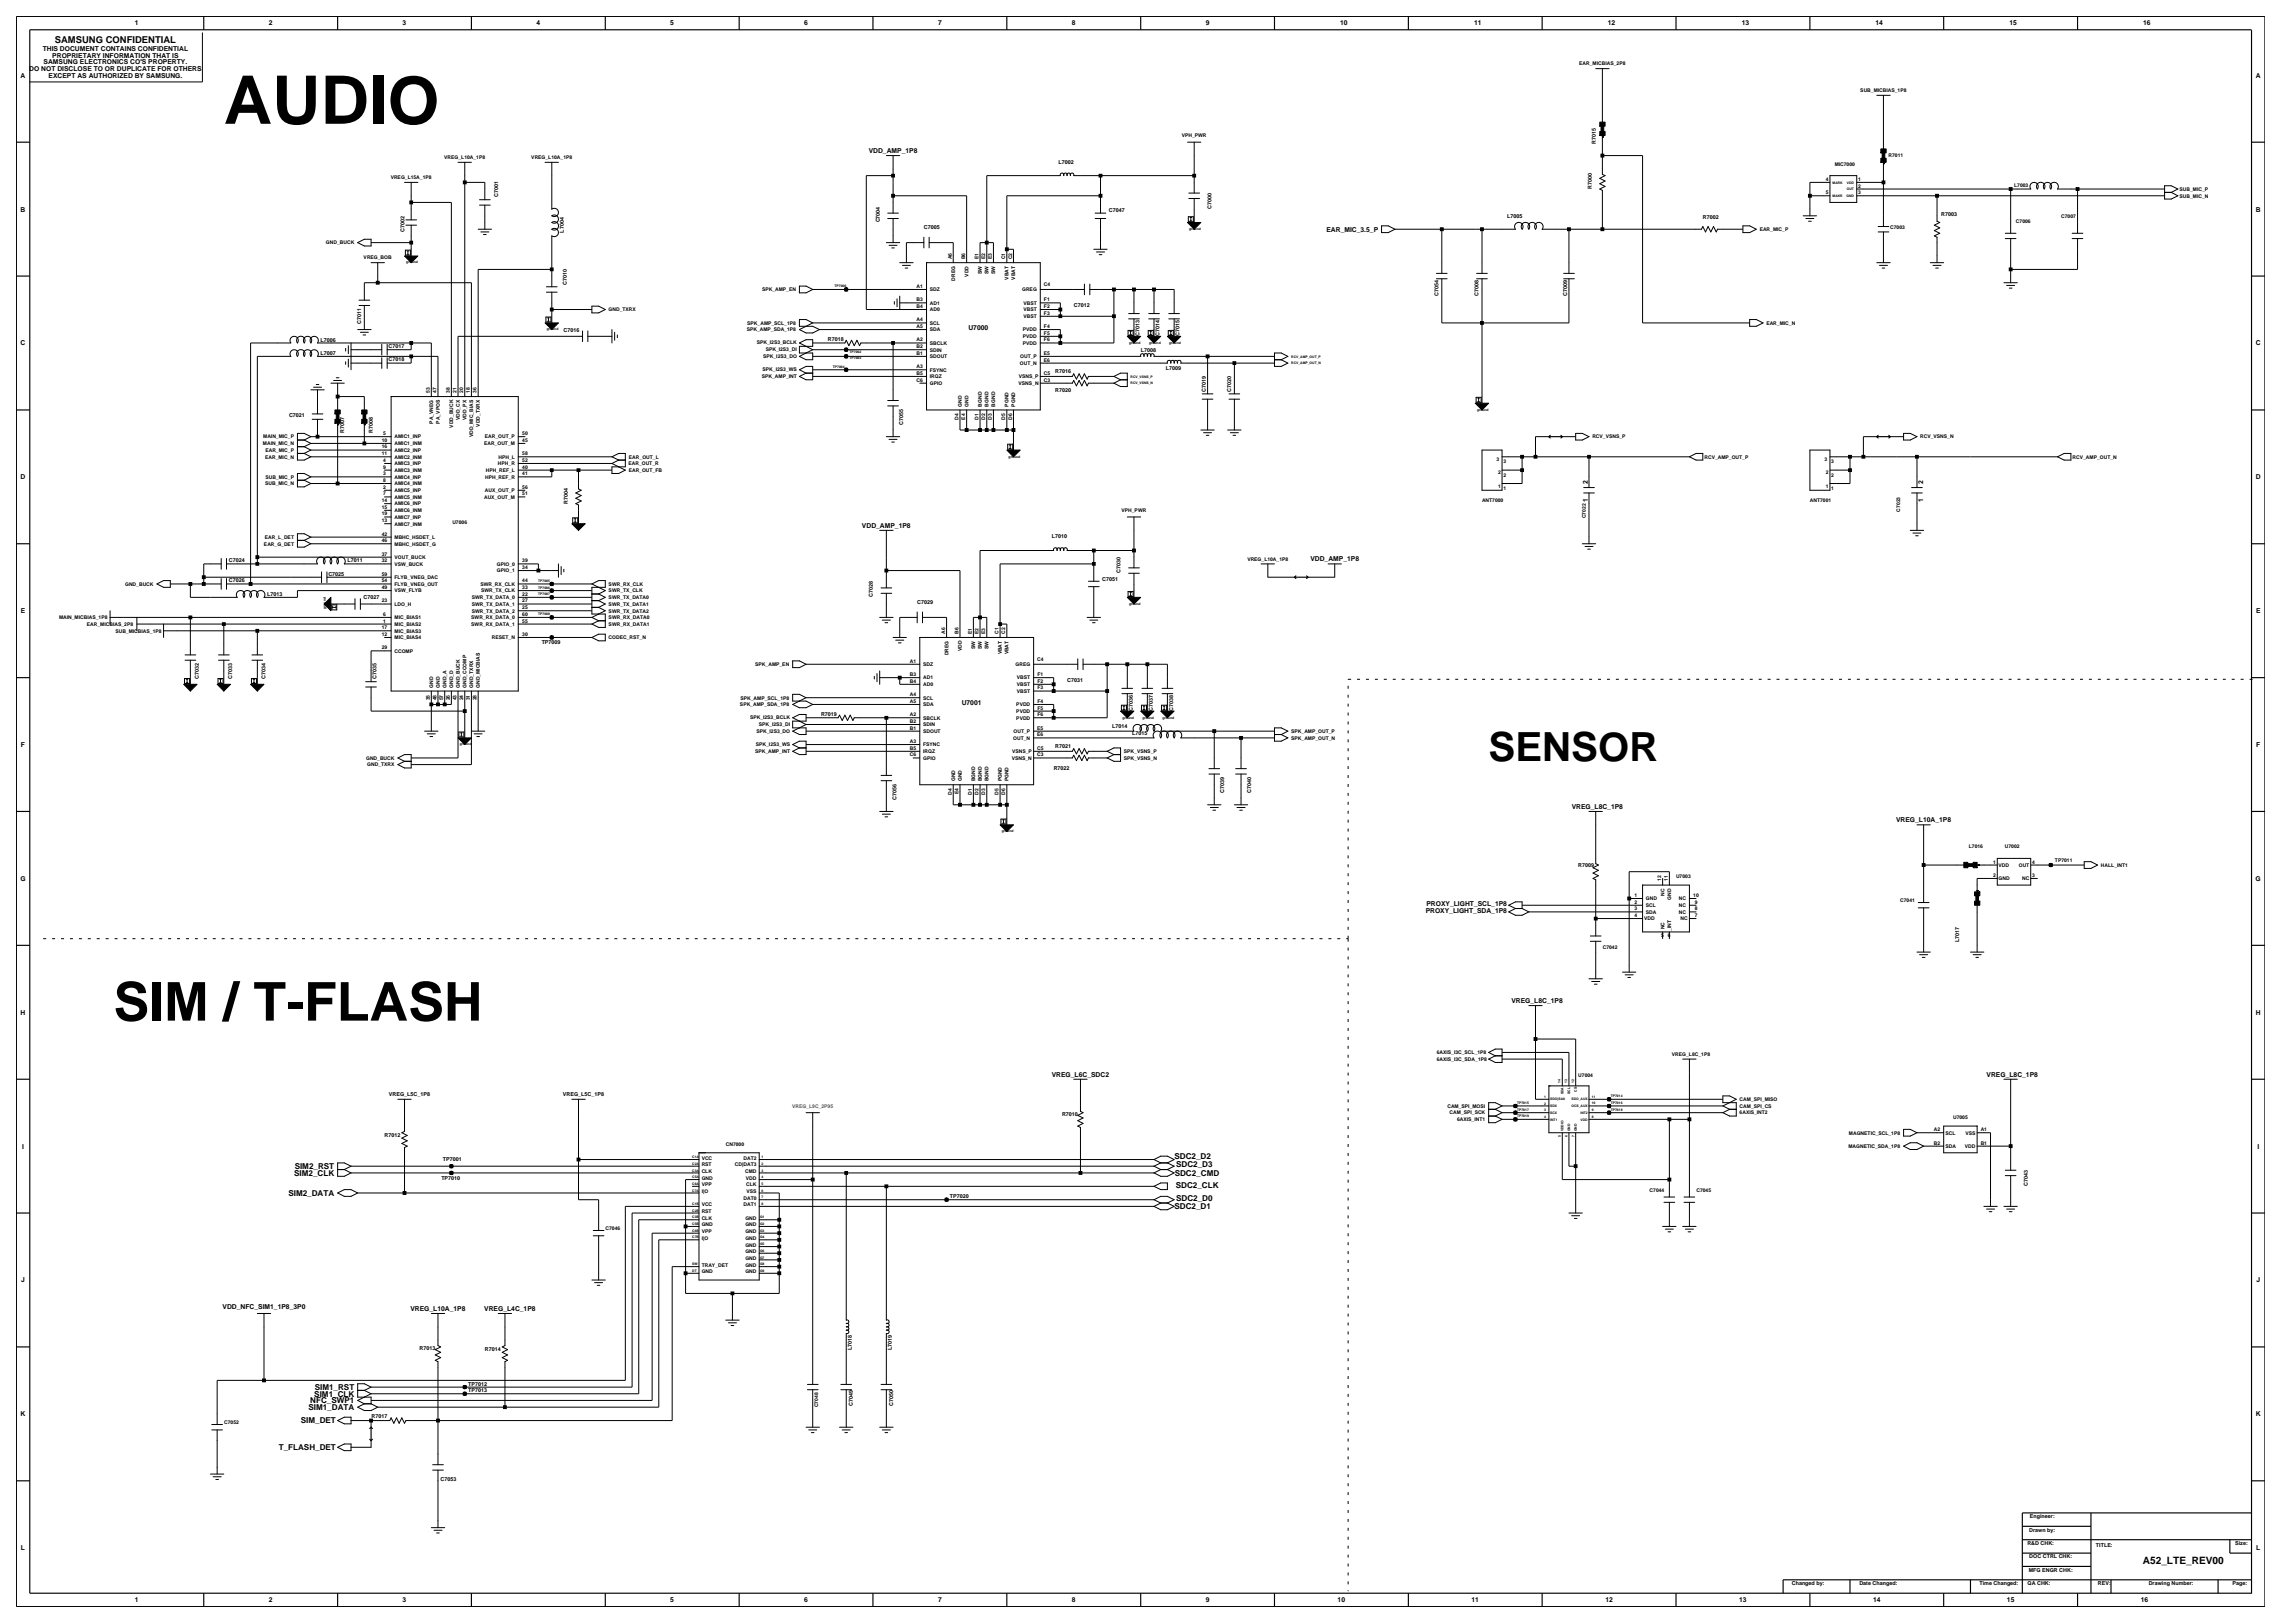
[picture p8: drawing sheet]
<svg xmlns="http://www.w3.org/2000/svg" width="420mm" height="297mm" viewBox="0 0 420 297" stroke-linecap="round" stroke-linejoin="round" font-family="sans-serif">
<defs><g id="words">
<text font-size="12.3" x="41" y="22.6">AUDIO</text>
<text font-size="9.8" x="20.8" y="186.8">SIM / T-FLASH</text>
<text font-size="7.4" x="272.4" y="139.3">SENSOR</text>
<text font-size="1.9" x="392.1" y="286.3">A52_LTE_REV00</text>
<text font-size="1.7" x="10" y="7.8">SAMSUNG CONFIDENTIAL</text>
<g font-size="1.5">
<text x="53.8" y="215.2">SIM2_CLK</text>
<text x="53.9" y="213.9">SIM2_RST</text>
<text x="214.9" y="212.1">SDC2_D2</text>
<text x="215" y="215.2">SDC2_CMD</text>
<text x="215.2" y="213.6">SDC2_D3</text>
<text x="52.8" y="218.8">SIM2_DATA</text>
<text x="214.9" y="221.3">SDC2_D1</text>
<text x="215.2" y="217.4">SDC2_CLK</text>
<text x="215.2" y="219.7">SDC2_D0</text>
<text x="56.8" y="256.8">NFC_SWP1</text>
<text x="57.5" y="255.6">SIM1_CLK</text>
<text x="57.6" y="254.4">SIM1_RST</text>
<text x="55" y="260.5">SIM_DET</text>
<text x="56.4" y="258">SIM1_DATA</text>
<text x="51" y="265.4">T_FLASH_DET</text>
</g>
<g font-size="1.2">
<text x="24.7" y="4.7">1</text>
<text x="49.2" y="4.7">2</text>
<text x="73.7" y="4.7">3</text>
<text x="98.2" y="4.7">4</text>
<text x="122.7" y="4.7">5</text>
<text x="147.2" y="4.7">6</text>
<text x="171.7" y="4.7">7</text>
<text x="196.2" y="4.7">8</text>
<text x="220.7" y="4.7">9</text>
<text x="245.3" y="4.7">10</text>
<text x="269.8" y="4.7">11</text>
<text x="294.3" y="4.7">12</text>
<text x="318.7" y="4.7">13</text>
<text x="343.2" y="4.7">14</text>
<text x="367.7" y="4.7">15</text>
<text x="392.2" y="4.7">16</text>
<text x="7.8" y="9.3">THIS DOCUMENT CONTAINS CONFIDENTIAL</text>
<text x="8" y="11.8">SAMSUNG ELECTRONICS CO'S PROPERTY.</text>
<text x="9.6" y="10.6">PROPRIETARY INFORMATION THAT IS</text>
<text x="3.8" y="14.2">A</text>
<text x="5.4" y="13">DO NOT DISCLOSE TO OR DUPLICATE FOR OTHERS</text>
<text x="8.9" y="14.2">EXCEPT AS AUTHORIZED BY SAMSUNG.</text>
<text x="412.8" y="14.2">A</text>
<text x="159" y="28">VDD_AMP_1P8</text>
<text x="3.8" y="38.7">B</text>
<text x="412.8" y="38.7">B</text>
<text x="242.7" y="42.4">EAR_MIC_3.5_P</text>
<text x="3.8" y="63.2">C</text>
<text x="177.2" y="60.5">U7000</text>
<text x="412.8" y="63.2">C</text>
<text x="3.8" y="87.7">D</text>
<text x="290.6" y="88.5" transform="rotate(-90 290.6 88.5)">2</text>
<text x="351.9" y="88.5" transform="rotate(-90 351.9 88.5)">2</text>
<text x="412.8" y="87.7">D</text>
<text x="290.6" y="91.9" transform="rotate(-90 290.6 91.9)">1</text>
<text x="351.9" y="91.9" transform="rotate(-90 351.9 91.9)">1</text>
<text x="157.7" y="96.6">VDD_AMP_1P8</text>
<text x="239.8" y="102.7">VDD_AMP_1P8</text>
<text x="3.8" y="112.2">E</text>
<text x="412.9" y="112.2">E</text>
<text x="176" y="129">U7001</text>
<text x="3.8" y="136.7">F</text>
<text x="412.9" y="136.7">F</text>
<text x="287.6" y="148">VREG_L8C_1P8</text>
<text x="347" y="150.5">VREG_L10A_1P8</text>
<text x="3.7" y="161.2">G</text>
<text x="412.8" y="161.2">G</text>
<text x="260.9" y="167">PROXY_LIGHT_SDA_1P8</text>
<text x="261" y="165.8">PROXY_LIGHT_SCL_1P8</text>
<text x="3.8" y="185.7">H</text>
<text x="276.6" y="183.5">VREG_L8C_1P8</text>
<text x="412.8" y="185.7">H</text>
<text x="192.5" y="197">VREG_L6C_SDC2</text>
<text x="363.6" y="197">VREG_L8C_1P8</text>
<text x="4" y="210.2">I</text>
<text x="413.1" y="210.2">I</text>
<text x="3.9" y="234.7">J</text>
<text x="40.7" y="239.6">VDD_NFC_SIM1_1P8_3P0</text>
<text x="75.1" y="239.9">VREG_L10A_1P8</text>
<text x="88.6" y="239.9">VREG_L4C_1P8</text>
<text x="412.9" y="234.7">J</text>
<text x="3.8" y="259.2">K</text>
<text x="412.8" y="259.2">K</text>
<text x="3.8" y="283.7">L</text>
<text x="412.9" y="283.7">L</text>
<text x="24.7" y="293.2">1</text>
<text x="49.2" y="293.2">2</text>
<text x="73.7" y="293.2">3</text>
<text x="122.7" y="293.2">5</text>
<text x="147.2" y="293.2">6</text>
<text x="171.7" y="293.2">7</text>
<text x="196.2" y="293.2">8</text>
<text x="220.7" y="293.2">9</text>
<text x="244.8" y="293.2">10</text>
<text x="269.3" y="293.2">11</text>
<text x="293.8" y="293.2">12</text>
<text x="318.3" y="293.2">13</text>
<text x="342.8" y="293.2">14</text>
<text x="367.3" y="293.2">15</text>
<text x="391.8" y="293.2">16</text>
</g>
<g font-size="1">
<text x="193.7" y="29.9">L7002</text>
<text x="292" y="26.3" transform="rotate(-90 292 26.3)">R7015</text>
<text x="91.2" y="36" transform="rotate(-90 91.2 36)">C7001</text>
<text x="291.3" y="34.6" transform="rotate(-90 291.3 34.6)">R7000</text>
<text x="161" y="40.7" transform="rotate(-90 161 40.7)">C7004</text>
<text x="169.1" y="41.9">C7005</text>
<text x="202.9" y="38.9">C7047</text>
<text x="221.7" y="38.2" transform="rotate(-90 221.7 38.2)">C7000</text>
<text x="275.8" y="39.8">L7005</text>
<text x="311.6" y="40">R7002</text>
<text x="355.2" y="39.6">R7003</text>
<text x="74" y="42.4" transform="rotate(-90 74 42.4)">C7002</text>
<text x="103.2" y="42.6" transform="rotate(-90 103.2 42.6)">L7004</text>
<text x="103.7" y="52.2" transform="rotate(-90 103.7 52.2)">C7010</text>
<text x="66.1" y="59.2" transform="rotate(-90 66.1 59.2)">C7011</text>
<text x="196.5" y="56.1">C7012</text>
<text x="263.2" y="54.2" transform="rotate(-90 263.2 54.2)">C7054</text>
<text x="270.6" y="54.2" transform="rotate(-90 270.6 54.2)">C7008</text>
<text x="286.8" y="54.2" transform="rotate(-90 286.8 54.2)">C7009</text>
<text x="58.7" y="64.9">L7007</text>
<text x="58.7" y="62.5">L7006</text>
<text x="71.1" y="63.7">C7017</text>
<text x="103.1" y="60.7">C7016</text>
<text x="151.5" y="62.5">R7018</text>
<text x="208.5" y="61.5" transform="rotate(-90 208.5 61.5)">C7013</text>
<text x="208.8" y="64.3">L7008</text>
<text x="212.2" y="61.5" transform="rotate(-90 212.2 61.5)">C7014</text>
<text x="215.9" y="61.5" transform="rotate(-90 215.9 61.5)">C7015</text>
<text x="71.1" y="66.1">C7018</text>
<text x="193.1" y="68.3">R7016</text>
<text x="193.1" y="71.6">R7020</text>
<text x="213.3" y="67.7">L7009</text>
<text x="220.7" y="71.6" transform="rotate(-90 220.7 71.6)">C7019</text>
<text x="225.3" y="71.6" transform="rotate(-90 225.3 71.6)">C7020</text>
<text x="52.9" y="76.2">C7021</text>
<text x="165.3" y="77.8" transform="rotate(-90 165.3 77.8)">C7055</text>
<text x="63" y="79.3" transform="rotate(-90 63 79.3)">R7007</text>
<text x="68.2" y="79.3" transform="rotate(-90 68.2 79.3)">R7008</text>
<text x="103.9" y="92.2" transform="rotate(-90 103.9 92.2)">R7004</text>
<text x="192.5" y="98.5">L7010</text>
<text x="41.9" y="106.5">C7026</text>
<text x="41.9" y="102.9">C7024</text>
<text x="60.1" y="105.3">C7025</text>
<text x="63.6" y="102.9">L7011</text>
<text x="201.7" y="106.2">C7051</text>
<text x="205.1" y="104.9" transform="rotate(-90 205.1 104.9)">C7030</text>
<text x="48.9" y="109">L7013</text>
<text x="66.5" y="109.7">C7027</text>
<text x="159.8" y="109.3" transform="rotate(-90 159.8 109.3)">C7028</text>
<text x="167.9" y="110.5">C7029</text>
<text x="99.1" y="117.9">TP7009</text>
<text x="36.4" y="124.3" transform="rotate(-90 36.4 124.3)">C7032</text>
<text x="42.5" y="124.3" transform="rotate(-90 42.5 124.3)">C7033</text>
<text x="48.6" y="124.3" transform="rotate(-90 48.6 124.3)">C7034</text>
<text x="68.9" y="124.3" transform="rotate(-90 68.9 124.3)">C7035</text>
<text x="195.3" y="124.7">C7031</text>
<text x="150.3" y="131">R7019</text>
<text x="207.3" y="130.1" transform="rotate(-90 207.3 130.1)">C7036</text>
<text x="211" y="130.1" transform="rotate(-90 211 130.1)">C7037</text>
<text x="214.7" y="130.1" transform="rotate(-90 214.7 130.1)">C7038</text>
<text x="193.1" y="136.9">R7021</text>
<text x="203.5" y="133.2">L7014</text>
<text x="207.2" y="134.5">L7015</text>
<text x="192.8" y="140.8">R7022</text>
<text x="164" y="146.3" transform="rotate(-90 164 146.3)">C7056</text>
<text x="224" y="145.1" transform="rotate(-90 224 145.1)">C7039</text>
<text x="229" y="145.1" transform="rotate(-90 229 145.1)">C7040</text>
<text x="288.8" y="158.7">R7009</text>
<text x="358.5" y="172.4" transform="rotate(-90 358.5 172.4)">L7017</text>
<text x="71.2" y="200.6">VREG_L5C_1P8</text>
<text x="103" y="200.6">VREG_L5C_1P8</text>
<text x="70.4" y="208">R7012</text>
<text x="194.4" y="204.2">R7010</text>
<text x="80.8" y="215.9">TP7010</text>
<text x="81.1" y="212.5">TP7001</text>
<text x="173.8" y="219.3">TP7020</text>
<text x="371.1" y="217" transform="rotate(-90 371.1 217)">C7043</text>
<text x="76.8" y="247.1">R7013</text>
<text x="88.7" y="247.2">R7014</text>
<text x="155.9" y="247.1" transform="rotate(-90 155.9 247.1)">L7018</text>
<text x="163.2" y="247.1" transform="rotate(-90 163.2 247.1)">L7019</text>
<text x="85.7" y="254.8">TP7013</text>
<text x="85.7" y="253.6">TP7012</text>
<text x="156.1" y="257.3" transform="rotate(-90 156.1 257.3)">C7049</text>
<text x="163.4" y="257.3" transform="rotate(-90 163.4 257.3)">C7050</text>
<text x="68" y="259.6">R7017</text>
<text x="80.6" y="271.1">C7053</text>
<text x="371.4" y="280.2">Drawn by:</text>
<text x="371.5" y="277.8">Engineer:</text>
<text x="371" y="282.7">R&amp;D CHK:</text>
<text x="371.3" y="287.6">MFG ENGR CHK:</text>
<text x="371.4" y="285.2">DOC CTRL CHK:</text>
<text x="383.6" y="283">TITLE:</text>
<text x="409.1" y="282.7">Size:</text>
<text x="327.9" y="290.1">Changed by:</text>
<text x="340.3" y="290.1">Date Changed:</text>
<text x="362.2" y="290.1">Time Changed:</text>
<text x="371.1" y="290.1">QA CHK:</text>
<text x="383.9" y="290.1">REV:</text>
<text x="393.2" y="290.1">Drawing Number:</text>
<text x="408.6" y="290.1">Page:</text>
</g>
<g font-size=".9">
<text x="289" y="12">EAR_MICBIAS_2P8</text>
<text x="340.5" y="16.9">SUB_MICBIAS_1P8</text>
<text x="81.3" y="29.1">VREG_L10A_1P8</text>
<text x="97.2" y="29.1">VREG_L10A_1P8</text>
<text x="216.3" y="25.1">VPH_PWR</text>
<text x="345.6" y="28.8">R7011</text>
<text x="71.5" y="32.8">VREG_L15A_1P8</text>
<text x="334.1" y="33.1">4</text>
<text x="334.1" y="35.6">5</text>
<text x="335.8" y="30.3">MIC7000</text>
<text x="340" y="33.1">1</text>
<text x="340" y="34.3">2</text>
<text x="340" y="35.6">3</text>
<text x="368.6" y="34.2">L7003</text>
<text x="398.9" y="34.9">SUB_MIC_P</text>
<text x="345.9" y="41.9">C7003</text>
<text x="368.9" y="40.8">C7006</text>
<text x="377.2" y="39.9">C7007</text>
<text x="398.9" y="36.2">SUB_MIC_N</text>
<text x="59.6" y="44.7">GND_BUCK</text>
<text x="66.6" y="47.5">VREG_BOB</text>
<text x="174.2" y="47.4" transform="rotate(-90 174.2 47.4)">A6</text>
<text x="176.6" y="47.4" transform="rotate(-90 176.6 47.4)">B6</text>
<text x="179.1" y="47.4" transform="rotate(-90 179.1 47.4)">E1</text>
<text x="180.3" y="47.4" transform="rotate(-90 180.3 47.4)">E2</text>
<text x="181.5" y="47.4" transform="rotate(-90 181.5 47.4)">E3</text>
<text x="184" y="47.4" transform="rotate(-90 184 47.4)">C1</text>
<text x="185.2" y="47.4" transform="rotate(-90 185.2 47.4)">C2</text>
<text x="322" y="42.3">EAR_MIC_P</text>
<text x="139.5" y="53.3">SPK_AMP_EN</text>
<text x="167.7" y="52.7">A1</text>
<text x="170.2" y="53.3">SDZ</text>
<text x="174.8" y="51.3" transform="rotate(-90 174.8 51.3)">DREG</text>
<text x="177.2" y="50.6" transform="rotate(-90 177.2 50.6)">VDD</text>
<text x="179.7" y="50.2" transform="rotate(-90 179.7 50.2)">SW</text>
<text x="180.9" y="50.2" transform="rotate(-90 180.9 50.2)">SW</text>
<text x="182.1" y="50.2" transform="rotate(-90 182.1 50.2)">SW</text>
<text x="184.6" y="51.2" transform="rotate(-90 184.6 51.2)">VBAT</text>
<text x="185.8" y="51.2" transform="rotate(-90 185.8 51.2)">VBAT</text>
<text x="187.1" y="53.3">GREG</text>
<text x="191" y="52.4">C4</text>
<text x="111.4" y="57">GND_TXRX</text>
<text x="136.8" y="59.4">SPK_AMP_SCL_1P8</text>
<text x="167.7" y="55.1">B3</text>
<text x="167.7" y="56.4">B4</text>
<text x="167.7" y="58.8">A4</text>
<text x="170.2" y="55.8">AD1</text>
<text x="170.2" y="57">AD0</text>
<text x="170.2" y="59.4">SCL</text>
<text x="187.3" y="57">VBST</text>
<text x="187.3" y="58.2">VBST</text>
<text x="187.3" y="55.8">VBST</text>
<text x="191.1" y="56.4">F2</text>
<text x="191.1" y="57.6">F3</text>
<text x="191.1" y="55.1">F1</text>
<text x="323.3" y="59.4">EAR_MIC_N</text>
<text x="136.7" y="60.6">SPK_AMP_SDA_1P8</text>
<text x="138.5" y="63">SPK_I2S3_BCLK</text>
<text x="139.7" y="65.5">SPK_I2S3_DO</text>
<text x="140.1" y="64.2">SPK_I2S3_DI</text>
<text x="167.7" y="64.9">B1</text>
<text x="167.7" y="63.7">B2</text>
<text x="167.7" y="62.5">A2</text>
<text x="167.7" y="60">A5</text>
<text x="170.2" y="65.5">SDOUT</text>
<text x="170.2" y="64.3">SDIN</text>
<text x="170.2" y="63.1">SBCLK</text>
<text x="170.2" y="60.6">SDA</text>
<text x="186.7" y="65.5">OUT_P</text>
<text x="187.2" y="60.6">PVDD</text>
<text x="187.2" y="61.9">PVDD</text>
<text x="187.2" y="63.1">PVDD</text>
<text x="191" y="64.9">E5</text>
<text x="191.1" y="60">F4</text>
<text x="191.1" y="61.3">F5</text>
<text x="191.1" y="62.5">F6</text>
<text x="78.6" y="71.8" transform="rotate(-90 78.6 71.8)">53</text>
<text x="79.9" y="71.8" transform="rotate(-90 79.9 71.8)">47</text>
<text x="82.3" y="71.8" transform="rotate(-90 82.3 71.8)">38</text>
<text x="83.5" y="71.8" transform="rotate(-90 83.5 71.8)">21</text>
<text x="84.8" y="71.8" transform="rotate(-90 84.8 71.8)">20</text>
<text x="86" y="71.8" transform="rotate(-90 86 71.8)">18</text>
<text x="87.2" y="71.8" transform="rotate(-90 87.2 71.8)">36</text>
<text x="139.4" y="69.1">SPK_AMP_INT</text>
<text x="139.6" y="67.9">SPK_I2S3_WS</text>
<text x="167.7" y="69.8">C6</text>
<text x="167.7" y="68.6">B5</text>
<text x="167.7" y="67.4">A3</text>
<text x="170.2" y="70.4">GPIO</text>
<text x="170.2" y="69.2">IRQZ</text>
<text x="170.2" y="68">FSYNC</text>
<text x="186.4" y="70.4">VSNS_N</text>
<text x="186.5" y="69.2">VSNS_P</text>
<text x="186.7" y="66.8">OUT_N</text>
<text x="191" y="69.8">C3</text>
<text x="191" y="68.6">C5</text>
<text x="191" y="66.2">E6</text>
<text x="79.3" y="77.5" transform="rotate(-90 79.3 77.5)">PA_VNEG</text>
<text x="80.5" y="77.5" transform="rotate(-90 80.5 77.5)">PA_VPOS</text>
<text x="84.1" y="76.9" transform="rotate(-90 84.1 76.9)">VDD_CX</text>
<text x="85.4" y="76.8" transform="rotate(-90 85.4 76.8)">VDD_PX</text>
<text x="175.4" y="76.8" transform="rotate(-90 175.4 76.8)">D4</text>
<text x="176" y="74.4" transform="rotate(-90 176 74.4)">GND</text>
<text x="176.6" y="76.8" transform="rotate(-90 176.6 76.8)">E4</text>
<text x="177.2" y="74.4" transform="rotate(-90 177.2 74.4)">GND</text>
<text x="179.1" y="76.8" transform="rotate(-90 179.1 76.8)">D1</text>
<text x="179.7" y="74.4" transform="rotate(-90 179.7 74.4)">BGND</text>
<text x="180.3" y="76.8" transform="rotate(-90 180.3 76.8)">D2</text>
<text x="180.9" y="74.4" transform="rotate(-90 180.9 74.4)">BGND</text>
<text x="181.5" y="76.8" transform="rotate(-90 181.5 76.8)">D3</text>
<text x="182.1" y="74.4" transform="rotate(-90 182.1 74.4)">BGND</text>
<text x="184" y="76.8" transform="rotate(-90 184 76.8)">D5</text>
<text x="184.6" y="74.4" transform="rotate(-90 184.6 74.4)">PGND</text>
<text x="185.2" y="76.8" transform="rotate(-90 185.2 76.8)">D6</text>
<text x="185.8" y="74.4" transform="rotate(-90 185.8 74.4)">PGND</text>
<text x="48.1" y="81.5">MAIN_MIC_N</text>
<text x="48.2" y="80.2">MAIN_MIC_P</text>
<text x="48.5" y="83.9">EAR_MIC_N</text>
<text x="48.6" y="82.7">EAR_MIC_P</text>
<text x="69.9" y="82.1">16</text>
<text x="69.9" y="80.9">10</text>
<text x="69.9" y="83.3">11</text>
<text x="70.1" y="79.6">5</text>
<text x="72.2" y="80.2">AMIC1_INP</text>
<text x="72.2" y="82.7">AMIC2_INP</text>
<text x="72.2" y="81.5">AMIC1_INM</text>
<text x="72.2" y="83.9">AMIC2_INM</text>
<text x="82.9" y="78.3" transform="rotate(-90 82.9 78.3)">VDD_BUCK</text>
<text x="86.6" y="80" transform="rotate(-90 86.6 80)">VDD_MIC_BIAS</text>
<text x="87.8" y="78.1" transform="rotate(-90 87.8 78.1)">VDD_TXRX</text>
<text x="88.6" y="81.5">EAR_OUT_M</text>
<text x="88.7" y="80.2">EAR_OUT_P</text>
<text x="91.2" y="83.9">HPH_L</text>
<text x="95.6" y="83.3">58</text>
<text x="95.6" y="79.6">50</text>
<text x="95.6" y="80.9">45</text>
<text x="115.1" y="83.9">EAR_OUT_L</text>
<text x="291.4" y="80.2">RCV_VSNS_P</text>
<text x="311.9" y="83.9">RCV_AMP_OUT_P</text>
<text x="351.4" y="80.2">RCV_VSNS_N</text>
<text x="379.3" y="83.9">RCV_AMP_OUT_N</text>
<text x="48.5" y="88.8">SUB_MIC_N</text>
<text x="48.6" y="87.6">SUB_MIC_P</text>
<text x="70.1" y="88.2">8</text>
<text x="70.1" y="85.8">9</text>
<text x="70.1" y="84.5">4</text>
<text x="70.1" y="87">3</text>
<text x="70.1" y="89.4">2</text>
<text x="72.2" y="88.8">AMIC4_INM</text>
<text x="72.2" y="86.4">AMIC3_INM</text>
<text x="72.2" y="85.1">AMIC3_INP</text>
<text x="72.2" y="87.6">AMIC4_INP</text>
<text x="88.8" y="87.6">HPH_REF_R</text>
<text x="88.9" y="86.4">HPH_REF_L</text>
<text x="91.1" y="85.1">HPH_R</text>
<text x="95.6" y="84.5">52</text>
<text x="95.6" y="89.4">56</text>
<text x="95.6" y="85.8">40</text>
<text x="95.6" y="87">41</text>
<text x="115" y="85.1">EAR_OUT_R</text>
<text x="115.1" y="86.4">EAR_OUT_FB</text>
<text x="273.9" y="84.3">3</text>
<text x="274.1" y="89.2">1</text>
<text x="274.1" y="86.8">2</text>
<text x="275.1" y="89.7">1</text>
<text x="275.1" y="87.3">2</text>
<text x="275.1" y="84.8">3</text>
<text x="333.9" y="84.3">3</text>
<text x="334.2" y="89.2">1</text>
<text x="334.2" y="86.8">2</text>
<text x="335.1" y="84.8">3</text>
<text x="335.1" y="89.7">1</text>
<text x="335.1" y="87.3">2</text>
<text x="69.9" y="95.5">13</text>
<text x="69.9" y="91.9">14</text>
<text x="69.9" y="93.1">15</text>
<text x="69.9" y="94.3">19</text>
<text x="70.1" y="90.6">7</text>
<text x="72.2" y="91.3">AMIC5_INM</text>
<text x="72.2" y="92.5">AMIC6_INP</text>
<text x="72.2" y="93.7">AMIC6_INM</text>
<text x="72.2" y="94.9">AMIC7_INP</text>
<text x="72.2" y="90">AMIC5_INP</text>
<text x="82.8" y="95.9">U7006</text>
<text x="88.6" y="91.3">AUX_OUT_M</text>
<text x="88.7" y="90">AUX_OUT_P</text>
<text x="95.6" y="90.6">51</text>
<text x="205.3" y="93.7">VPH_PWR</text>
<text x="271.2" y="91.9">ANT7000</text>
<text x="290.2" y="94.9" transform="rotate(-90 290.2 94.9)">C7022</text>
<text x="331.2" y="91.9">ANT7001</text>
<text x="347.8" y="93.6" transform="rotate(-90 347.8 93.6)">C7023</text>
<text x="48.3" y="99.8">EAR_G_DET</text>
<text x="48.5" y="98.6">EAR_L_DET</text>
<text x="69.9" y="98">42</text>
<text x="69.9" y="99.2">46</text>
<text x="69.9" y="101.7">37</text>
<text x="72.2" y="98.6">MBHC_HSDET_L</text>
<text x="72.2" y="99.8">MBHC_HSDET_G</text>
<text x="72.2" y="96.2">AMIC7_INM</text>
<text x="22.9" y="107.2">GND_BUCK</text>
<text x="69.9" y="105.4">59</text>
<text x="69.9" y="106.6">54</text>
<text x="69.9" y="107.8">49</text>
<text x="69.9" y="102.9">32</text>
<text x="72.2" y="106">FLYB_VNEG_DAC</text>
<text x="72.2" y="107.2">FLYB_VNEG_OUT</text>
<text x="72.2" y="102.3">VOUT_BUCK</text>
<text x="72.2" y="103.5">VSW_BUCK</text>
<text x="87.9" y="107.2">SWR_RX_CLK</text>
<text x="90.9" y="103.5">GPIO_0</text>
<text x="90.9" y="104.7">GPIO_1</text>
<text x="95.6" y="106.6">44</text>
<text x="95.6" y="102.9">39</text>
<text x="95.6" y="107.8">33</text>
<text x="95.6" y="104.1">34</text>
<text x="111.4" y="107.2">SWR_RX_CLK</text>
<text x="228.3" y="102.6">VREG_L10A_1P8</text>
<text x="10.8" y="113.3">MAIN_MICBIAS_1P8</text>
<text x="69.9" y="110.2">23</text>
<text x="70.1" y="112.7">6</text>
<text x="70.1" y="113.9">1</text>
<text x="72.2" y="113.3">MIC_BIAS1</text>
<text x="72.2" y="108.4">VSW_FLYB</text>
<text x="72.2" y="110.9">LDO_H</text>
<text x="86.2" y="113.3">SWR_RX_DATA_0</text>
<text x="86.3" y="109.6">SWR_TX_DATA_0</text>
<text x="86.3" y="112.1">SWR_TX_DATA_2</text>
<text x="86.3" y="110.9">SWR_TX_DATA_1</text>
<text x="88" y="108.4">SWR_TX_CLK</text>
<text x="95.6" y="112.7">60</text>
<text x="95.6" y="113.9">55</text>
<text x="95.6" y="109">22</text>
<text x="95.6" y="111.5">25</text>
<text x="95.6" y="110.2">27</text>
<text x="111.4" y="112.1">SWR_TX_DATA2</text>
<text x="111.4" y="113.3">SWR_RX_DATA0</text>
<text x="111.4" y="110.9">SWR_TX_DATA1</text>
<text x="111.4" y="108.4">SWR_TX_CLK</text>
<text x="111.4" y="109.6">SWR_TX_DATA0</text>
<text x="15.9" y="114.5">EAR_MICBIAS_2P8</text>
<text x="21.1" y="115.8">SUB_MICBIAS_1P8</text>
<text x="69.9" y="118.8">29</text>
<text x="69.9" y="115.1">17</text>
<text x="69.9" y="116.4">12</text>
<text x="72.2" y="119.4">CCOMP</text>
<text x="72.2" y="115.8">MIC_BIAS3</text>
<text x="72.2" y="114.5">MIC_BIAS2</text>
<text x="72.2" y="117">MIC_BIAS4</text>
<text x="86.2" y="114.5">SWR_RX_DATA_1</text>
<text x="90" y="117">RESET_N</text>
<text x="95.6" y="116.4">30</text>
<text x="111.4" y="117">CODEC_RST_N</text>
<text x="111.4" y="114.5">SWR_RX_DATA1</text>
<text x="172.9" y="116" transform="rotate(-90 172.9 116)">A6</text>
<text x="173.6" y="119.9" transform="rotate(-90 173.6 119.9)">DREG</text>
<text x="175.4" y="116" transform="rotate(-90 175.4 116)">B6</text>
<text x="176" y="119.2" transform="rotate(-90 176 119.2)">VDD</text>
<text x="177.8" y="116" transform="rotate(-90 177.8 116)">E1</text>
<text x="178.5" y="118.7" transform="rotate(-90 178.5 118.7)">SW</text>
<text x="179.1" y="116" transform="rotate(-90 179.1 116)">E2</text>
<text x="179.7" y="118.7" transform="rotate(-90 179.7 118.7)">SW</text>
<text x="180.3" y="116" transform="rotate(-90 180.3 116)">E3</text>
<text x="180.9" y="118.7" transform="rotate(-90 180.9 118.7)">SW</text>
<text x="182.8" y="116" transform="rotate(-90 182.8 116)">C1</text>
<text x="183.4" y="119.8" transform="rotate(-90 183.4 119.8)">VBAT</text>
<text x="184" y="116" transform="rotate(-90 184 116)">C2</text>
<text x="184.6" y="119.8" transform="rotate(-90 184.6 119.8)">VBAT</text>
<text x="79.3" y="125.8" transform="rotate(-90 79.3 125.8)">GND</text>
<text x="80.5" y="125.8" transform="rotate(-90 80.5 125.8)">GND</text>
<text x="81.7" y="125.8" transform="rotate(-90 81.7 125.8)">GND_A</text>
<text x="82.9" y="125.8" transform="rotate(-90 82.9 125.8)">GND_D</text>
<text x="84.1" y="125.8" transform="rotate(-90 84.1 125.8)">GND_BUCK</text>
<text x="85.4" y="125.8" transform="rotate(-90 85.4 125.8)">GND_CCOMP</text>
<text x="86.6" y="125.8" transform="rotate(-90 86.6 125.8)">GND_TXRX</text>
<text x="87.8" y="125.8" transform="rotate(-90 87.8 125.8)">GND_MICBIAS</text>
<text x="138.2" y="121.9">SPK_AMP_EN</text>
<text x="166.5" y="123.7">B3</text>
<text x="166.5" y="124.9">B4</text>
<text x="166.5" y="121.3">A1</text>
<text x="168.9" y="125.5">AD0</text>
<text x="168.9" y="124.3">AD1</text>
<text x="168.9" y="121.9">SDZ</text>
<text x="185.8" y="121.9">GREG</text>
<text x="186.1" y="124.3">VBST</text>
<text x="186.1" y="125.5">VBST</text>
<text x="189.8" y="121">C4</text>
<text x="189.8" y="123.7">F1</text>
<text x="189.8" y="124.9">F2</text>
<text x="78.6" y="128.2" transform="rotate(-90 78.6 128.2)">35</text>
<text x="79.9" y="128.2" transform="rotate(-90 79.9 128.2)">48</text>
<text x="81.1" y="128.2" transform="rotate(-90 81.1 128.2)">57</text>
<text x="82.3" y="128.2" transform="rotate(-90 82.3 128.2)">26</text>
<text x="83.5" y="128.2" transform="rotate(-90 83.5 128.2)">43</text>
<text x="84.8" y="128.2" transform="rotate(-90 84.8 128.2)">24</text>
<text x="86" y="128.2" transform="rotate(-90 86 128.2)">31</text>
<text x="87.2" y="128.2" transform="rotate(-90 87.2 128.2)">28</text>
<text x="135.4" y="129.2">SPK_AMP_SDA_1P8</text>
<text x="135.5" y="128">SPK_AMP_SCL_1P8</text>
<text x="137.3" y="131.6">SPK_I2S3_BCLK</text>
<text x="166.5" y="131.1">A2</text>
<text x="166.5" y="127.4">A4</text>
<text x="166.5" y="128.6">A5</text>
<text x="168.9" y="131.7">SBCLK</text>
<text x="168.9" y="128">SCL</text>
<text x="168.9" y="129.2">SDA</text>
<text x="186" y="129.2">PVDD</text>
<text x="186" y="130.5">PVDD</text>
<text x="186" y="131.7">PVDD</text>
<text x="186.1" y="126.8">VBST</text>
<text x="189.8" y="126.2">F3</text>
<text x="189.8" y="128.6">F4</text>
<text x="189.8" y="129.8">F5</text>
<text x="189.8" y="131.1">F6</text>
<text x="138.2" y="137.7">SPK_AMP_INT</text>
<text x="138.3" y="136.5">SPK_I2S3_WS</text>
<text x="138.4" y="134">SPK_I2S3_DO</text>
<text x="138.9" y="132.8">SPK_I2S3_DI</text>
<text x="166.5" y="137.2">B5</text>
<text x="166.5" y="136">A3</text>
<text x="166.5" y="133.5">B1</text>
<text x="166.5" y="132.3">B2</text>
<text x="168.9" y="137.8">IRQZ</text>
<text x="168.9" y="136.6">FSYNC</text>
<text x="168.9" y="134.1">SDOUT</text>
<text x="168.9" y="132.9">SDIN</text>
<text x="185.2" y="137.8">VSNS_P</text>
<text x="185.4" y="135.4">OUT_N</text>
<text x="185.5" y="134.1">OUT_P</text>
<text x="189.8" y="137.2">C5</text>
<text x="189.8" y="133.5">E5</text>
<text x="189.8" y="134.7">E6</text>
<text x="205.7" y="137.8">SPK_VSNS_P</text>
<text x="236.3" y="135.4">SPK_AMP_OUT_N</text>
<text x="236.3" y="134.1">SPK_AMP_OUT_P</text>
<text x="67" y="139">GND_BUCK</text>
<text x="67.2" y="140.2">GND_TXRX</text>
<text x="166.5" y="138.4">C6</text>
<text x="168.9" y="139">GPIO</text>
<text x="174.8" y="143" transform="rotate(-90 174.8 143)">GND</text>
<text x="176" y="143" transform="rotate(-90 176 143)">GND</text>
<text x="178.5" y="143" transform="rotate(-90 178.5 143)">BGND</text>
<text x="179.7" y="143" transform="rotate(-90 179.7 143)">BGND</text>
<text x="180.9" y="143" transform="rotate(-90 180.9 143)">BGND</text>
<text x="183.4" y="143" transform="rotate(-90 183.4 143)">PGND</text>
<text x="184.6" y="143" transform="rotate(-90 184.6 143)">PGND</text>
<text x="185.2" y="139">VSNS_N</text>
<text x="189.8" y="138.4">C3</text>
<text x="205.7" y="139">SPK_VSNS_N</text>
<text x="174.2" y="145.4" transform="rotate(-90 174.2 145.4)">D4</text>
<text x="175.4" y="145.4" transform="rotate(-90 175.4 145.4)">E4</text>
<text x="177.8" y="145.4" transform="rotate(-90 177.8 145.4)">D1</text>
<text x="179.1" y="145.4" transform="rotate(-90 179.1 145.4)">D2</text>
<text x="180.3" y="145.4" transform="rotate(-90 180.3 145.4)">D3</text>
<text x="182.8" y="145.4" transform="rotate(-90 182.8 145.4)">D5</text>
<text x="184" y="145.4" transform="rotate(-90 184 145.4)">D6</text>
<text x="360.3" y="155.3">L7016</text>
<text x="366.9" y="155.2">U7002</text>
<text x="304" y="161.3" transform="rotate(-90 304 161.3)">12</text>
<text x="305.2" y="161.3" transform="rotate(-90 305.2 161.3)">11</text>
<text x="306.7" y="160.7">U7003</text>
<text x="364.8" y="160.5">2</text>
<text x="364.8" y="158">1</text>
<text x="365.8" y="161.1">GND</text>
<text x="365.8" y="158.6">VDD</text>
<text x="369.5" y="158.6">OUT</text>
<text x="370.1" y="161.1">NC</text>
<text x="371.9" y="160.5">3</text>
<text x="371.9" y="158">4</text>
<text x="376.1" y="157.7">TP7011</text>
<text x="384.5" y="158.6">HALL_INT1</text>
<text x="299.1" y="165.4">2</text>
<text x="299.1" y="166.6">3</text>
<text x="299.1" y="167.8">4</text>
<text x="299.1" y="164.1">1</text>
<text x="301.2" y="166">SCL</text>
<text x="301.2" y="167.2">SDA</text>
<text x="301.2" y="164.7">GND</text>
<text x="304.6" y="163.9" transform="rotate(-90 304.6 163.9)">NC</text>
<text x="305.8" y="164.6" transform="rotate(-90 305.8 164.6)">GND</text>
<text x="307.2" y="167.2">NC</text>
<text x="307.2" y="166">NC</text>
<text x="307.2" y="164.7">NC</text>
<text x="309.9" y="164.1">10</text>
<text x="310.1" y="167.8">7</text>
<text x="310.1" y="166.6">8</text>
<text x="310.1" y="165.4">9</text>
<text x="347.8" y="165">C7041</text>
<text x="293.3" y="173.6">C7042</text>
<text x="300.9" y="168.4">VDD</text>
<text x="304" y="171.5">5</text>
<text x="304.6" y="170" transform="rotate(-90 304.6 170)">NC</text>
<text x="305.3" y="171.5">6</text>
<text x="305.8" y="170.4" transform="rotate(-90 305.8 170.4)">_INT</text>
<text x="307.6" y="168.4">NC</text>
<text x="262.9" y="192.9">6AXIS_I3C_SCL_1P8</text>
<text x="262.9" y="194.1">6AXIS_I3C_SDA_1P8</text>
<text x="288.8" y="197.1">U7004</text>
<text x="306" y="193.2">VREG_L8C_1P8</text>
<text x="264.9" y="202.7">CAM_SPI_MOSI</text>
<text x="265.3" y="203.9">CAM_SPI_SCK</text>
<text x="318.4" y="202.7">CAM_SPI_CS</text>
<text x="318.4" y="201.5">CAM_SPI_MISO</text>
<text x="318.4" y="203.9">6AXIS_INT2</text>
<text x="132.8" y="209.7">CN7000</text>
<text x="266.7" y="205.2">6AXIS_INT1</text>
<text x="338.4" y="207.6">MAGNETIC_SCL_1P8</text>
<text x="353.9" y="209.4">B2</text>
<text x="353.9" y="207">A2</text>
<text x="356" y="207.6">SCL</text>
<text x="357.4" y="204.9">U7005</text>
<text x="359.7" y="207.6">VSS</text>
<text x="362.5" y="207">A1</text>
<text x="362.5" y="209.4">B1</text>
<text x="128.4" y="214.6">CLK</text>
<text x="128.4" y="215.8">GND</text>
<text x="128.4" y="212.2">VCC</text>
<text x="128.4" y="213.4">RST</text>
<text x="134.5" y="213.4">CD|DAT3</text>
<text x="136.1" y="212.2">DAT2</text>
<text x="136.4" y="214.6">CMD</text>
<text x="136.5" y="215.8">VDD</text>
<text x="338.3" y="210.1">MAGNETIC_SDA_1P8</text>
<text x="356" y="210.1">SDA</text>
<text x="359.6" y="210.1">VDD</text>
<text x="128.4" y="217.1">VPP</text>
<text x="128.4" y="218.3">I|O</text>
<text x="128.4" y="220.8">VCC</text>
<text x="128.4" y="222">RST</text>
<text x="136.1" y="219.5">DAT0</text>
<text x="136.1" y="220.8">DAT1</text>
<text x="136.6" y="217.1">CLK</text>
<text x="136.6" y="218.3">VSS</text>
<text x="301.9" y="218.1">C7044</text>
<text x="310.5" y="218.1">C7045</text>
<text x="110.8" y="225.1">C7046</text>
<text x="128.4" y="223.2">CLK</text>
<text x="128.4" y="224.4">GND</text>
<text x="128.4" y="225.7">VPP</text>
<text x="128.4" y="226.9">I|O</text>
<text x="136.4" y="223.2">GND</text>
<text x="136.4" y="224.4">GND</text>
<text x="136.4" y="225.7">GND</text>
<text x="136.4" y="226.9">GND</text>
<text x="128.4" y="231.8">TRAY_DET</text>
<text x="128.4" y="233">GND</text>
<text x="136.4" y="231.8">GND</text>
<text x="136.4" y="233">GND</text>
<text x="136.4" y="228.1">GND</text>
<text x="136.4" y="229.3">GND</text>
<text x="136.4" y="230.5">GND</text>
<text x="149.7" y="257.5" transform="rotate(-90 149.7 257.5)">C7048</text>
<text x="41" y="260.6">C7052</text>
</g>
<text font-size=".9" fill="#f00" x="145" y="202.7">VREG_L9C_2P95</text>
<g font-size=".6">
<text x="335.4" y="33.6">MARK</text>
<text x="338" y="33.6">VDD</text>
<text x="338" y="34.8">OUT</text>
<text x="335.4" y="36">MAKR</text>
<text x="337.9" y="36">GND</text>
<text x="217.6" y="42.1">ground</text>
<text x="74.4" y="48.2">ground</text>
<text x="152.7" y="52.6">TP7000</text>
<text x="100.1" y="60.5">ground</text>
<text x="155.5" y="65.7">TP7003</text>
<text x="155.5" y="64.5">TP7002</text>
<text x="206.6" y="62.9">ground</text>
<text x="210.3" y="62.9">ground</text>
<text x="214" y="62.9">ground</text>
<text x="236.3" y="65.4">RCV_AMP_OUT_P</text>
<text x="152.4" y="67.3">TP7004</text>
<text x="206.9" y="69.1">RCV_VSNS_P</text>
<text x="206.9" y="70.3">RCV_VSNS_N</text>
<text x="236.3" y="66.7">RCV_AMP_OUT_N</text>
<text x="270.3" y="75.1">ground</text>
<text x="184.6" y="83.7">ground</text>
<text x="98.5" y="107.7">TP7006</text>
<text x="98.5" y="106.5">TP7005</text>
<text x="59.6" y="111.4" transform="rotate(-90 59.6 111.4)">ground</text>
<text x="98.5" y="112.6">TP7008</text>
<text x="98.5" y="108.9">TP7007</text>
<text x="206.6" y="110.7">ground</text>
<text x="205.4" y="131.5">ground</text>
<text x="209.1" y="131.5">ground</text>
<text x="212.8" y="131.5">ground</text>
<text x="84.1" y="136.4">ground</text>
<text x="183.3" y="152.3">ground</text>
<text x="277.6" y="202">TP7015</text>
<text x="277.6" y="203.2">TP7017</text>
<text x="282.6" y="200.9">1</text>
<text x="282.6" y="202.1">2</text>
<text x="282.6" y="203.4">3</text>
<text x="283.7" y="201.4">SDO|SA0</text>
<text x="283.7" y="202.6">SDX</text>
<text x="283.7" y="203.8">SCX</text>
<text x="285.6" y="198.2" transform="rotate(-90 285.6 198.2)">14</text>
<text x="286.1" y="200.3" transform="rotate(-90 286.1 200.3)">SDA</text>
<text x="286.8" y="198.2" transform="rotate(-90 286.8 198.2)">13</text>
<text x="287.3" y="200.2" transform="rotate(-90 287.3 200.2)">SCL</text>
<text x="287.6" y="202.6">OCS_AUX</text>
<text x="287.6" y="201.4">SDO_AUX</text>
<text x="288.1" y="198.2" transform="rotate(-90 288.1 198.2)">12</text>
<text x="288.6" y="199.8" transform="rotate(-90 288.6 199.8)">CS</text>
<text x="289.2" y="203.8">INT2</text>
<text x="291.3" y="203.3">9</text>
<text x="291.3" y="202.1">10</text>
<text x="291.3" y="200.9">11</text>
<text x="294.8" y="200.8">TP7014</text>
<text x="294.8" y="203.2">TP7018</text>
<text x="294.8" y="202">TP7016</text>
<text x="277.6" y="204.4">TP7019</text>
<text x="282.6" y="204.6">4</text>
<text x="283.7" y="205">INT1</text>
<text x="285.7" y="208.1" transform="rotate(-90 285.7 208.1)">5</text>
<text x="286.1" y="207" transform="rotate(-90 286.1 207)">VDDIO</text>
<text x="286.9" y="208.1" transform="rotate(-90 286.9 208.1)">6</text>
<text x="287.3" y="207" transform="rotate(-90 287.3 207)">GND</text>
<text x="288.1" y="208.1" transform="rotate(-90 288.1 208.1)">7</text>
<text x="288.6" y="207" transform="rotate(-90 288.6 207)">GND</text>
<text x="289.3" y="205">VDD</text>
<text x="291.3" y="204.5">8</text>
<text x="126.7" y="214.4">C3A</text>
<text x="126.7" y="215.6">C5A</text>
<text x="126.7" y="211.9">C1A</text>
<text x="126.7" y="213.1">C2A</text>
<text x="139.3" y="211.9">1</text>
<text x="139.3" y="213.1">2</text>
<text x="139.3" y="214.4">3</text>
<text x="139.3" y="215.6">4</text>
<text x="126.7" y="216.8">C6A</text>
<text x="126.7" y="218.1">C7A</text>
<text x="126.7" y="220.5">C1B</text>
<text x="126.7" y="221.7">C2B</text>
<text x="139.3" y="216.8">5</text>
<text x="139.3" y="218.1">6</text>
<text x="139.3" y="219.3">7</text>
<text x="139.3" y="220.5">8</text>
<text x="126.7" y="223">C3B</text>
<text x="126.7" y="224.2">C5B</text>
<text x="126.7" y="225.4">C6B</text>
<text x="126.7" y="226.6">C7B</text>
<text x="139.1" y="223">G1</text>
<text x="139.1" y="224.2">G2</text>
<text x="139.1" y="225.4">G3</text>
<text x="139.1" y="226.6">G4</text>
<text x="139.1" y="227.9">G5</text>
<text x="126.7" y="231.5">SW</text>
<text x="126.7" y="232.7">DT</text>
<text x="139.1" y="231.5">G8</text>
<text x="139.1" y="232.7">G9</text>
<text x="139.1" y="229.1">G6</text>
<text x="139.1" y="230.3">G7</text>
</g>
</g></defs>
<g fill="none" stroke="#000" stroke-width=".18">
<path d="M37 5.9v9.1h-31.5M292 12.6h2.5M293.2 12.6v9.7M343.5 17.4h2.4M344.7 17.4v9.9M74 33.4h2.5M75.2 33.4v6.8M75.2 37h7.4v35.6M83.8 29.7h2.5M85.1 29.7v42.9M85.1 33.4h3.6v3.1M87.8 36.5h1.9"/>
<path d="M87.8 37.5h1.9M88.7 37.5v4.4M99.7 29.7h2.5M101 29.7v8.6a.76 .76 0 0 1 1 .1 .76 .76 0 0 1 0 1 .76 .76 0 0 1-1 .1 .76 .76 0 0 1 1 .1 .76 .76 0 0 1 0 1 .76 .76 0 0 1-1 .1 .78 .78 0 0 1 1 .1 .78 .78 0 0 1 0 1.1 .78 .78 0 0 1-1 .1 .76 .76 0 0 1 1 0 .76 .76 0 0 1 0 1.1 .76 .76 0 0 1-1 .1v9.3M162.2 28.5h2.5M162.5 40h1.9M162.5 39h1.9M163.4 28.5v10.5M163.4 40v4.4M163.4 32.1h-4.9v24.5h11.1M163.4 35.8h13.5v12.3M194 32.1h-13.4v16"/>
<path d="M194.1 32.1a.34 .34 0 0 1 .3-.4 .34 .34 0 0 1 .3 .4 .34 .34 0 0 1 .3-.4 .34 .34 0 0 1 .3 .4 .33 .33 0 0 1 .3-.4 .33 .33 0 0 1 .3 .4M195.9 32.1a.34 .34 0 0 1 .3-.4 .34 .34 0 0 1 .3 .4h22M200.4 40h2M200.4 39h2M201.4 32.1v6.9M201.4 40v5.6M201.4 35.8h-17.1v12.3M217.3 26h2.5M217.5 39.7h.9v.9h-.9zM217.6 35.3h1.9M217.6 36.3h1.9M217.8 39.8h.3"/>
<path d="M217.9 39.8v.6M218.5 26v9.3M218.5 36.3v4.4M293.2 25h.1M293.2 24.8h.1M293.2 24.8v7.1l.5 .2-.9 .5 .9 .5-.9 .5 .9 .5-.9 .5 .4 .2v7.1M293.2 28.5h7.4v30.6h19.6M330 39.5h2.4M330.5 40h1.4M331.2 35.8h3.7M334.9 33.4h-3.7v6.1M334.9 32.1h4.9v4.9h-4.9z"/>
<path d="M339.8 34.6h31.8a.76 .76 0 0 1 .1-1 .76 .76 0 0 1 1.1 0 .76 .76 0 0 1 .1 1M339.8 33.4h4.9M339.8 35.8h56.3M344.7 29.9h.1M344.7 29.7h.1M344.7 29.7v11.8M354.5 35.8v4.7l.5 .2-1 .5 1 .5-1 .5 1 .5-1 .5 .5 .2v4.7M368 34.6v8.1M380.2 34.6v8.1M396.1 34.6h-19.6a.77 .77 0 0 0-.1-1 .77 .77 0 0 0-1 0 .77 .77 0 0 0-.1 1 .76 .76 0 0 0-.1-1 .76 .76 0 0 0-1 0 .76 .76 0 0 0-.1 1 .78 .78 0 0 0-.1-1 .78 .78 0 0 0-1.1 0 .78 .78 0 0 0-.1 1M396.1 34h1.3l1.2 .6-1.2 .6 1.2 .6-1.2 .6h-1.3zM396.1 35.2h1.3"/>
<path d="M65.5 44.4l1.2-.6h1.2v1.2h-1.2zM65.7 54.9h2M65.7 55.9h2M66.7 54.9v-3.2h19.6v20.9M66.7 55.9v4.4M67.9 44.4h7.3M67.9 48.1h2.5M69.1 48.1v3.6M74.2 45.8h.9v.9h-.9zM74.3 40.2h1.9M74.3 41.2h1.9M74.5 45.9h.3"/>
<path d="M74.5 46.5h.3M74.6 45.9v.6M75.2 41.2v5.6M87.5 41.9h2.5M88 42.4h1.5M88.5 42.9h.5M99.9 58h.9v.9h-.9zM100 52.5h2M100 53.5h2M100.2 58.2h.3M100.2 58.8h.3M100.4 58.2v.6"/>
<path d="M101 49.3h-13.5v23.3M101 53.5v5.6M101 56.6h7.3M108.3 56h1.3l1.2 .6-1.2 .7h-1.3zM146.3 52.4h1.2l1.2 .6-1.2 .6h-1.2zM148.7 59.1l-2.4 1.2 1.2 .6h1.2l1.3-.6M148.7 59.1l-1.2-.6h-1.2v1.2h2.4l1.3 .6M148.7 53h20.9M148.7 59.1h20.9M162.2 44.4h2.5M162.7 44.9h1.5M163.2 45.4h.5"/>
<path d="M163.7 55.2v.5M164.2 54.7v1.4M164.7 54.2v2.4M164.7 48.1h2.4M164.7 55.4h4.9M165.2 48.6h1.4M165.6 49.1h.5M169.1 44.4h-3.2v3.7M169.1 43.4v2M169.6 48.1h20.8v26.9h-20.8zM170 44.4h4.4v3.7M170 43.4v2"/>
<path d="M179.4 48.1v-3.7h2.4v3.7M184.3 45.6h1.2v2.5M190.4 56.6h3.6M190.4 55.4h3.6v2.5M190.4 53h8.1M190.4 57.9h13.5M198.5 52v1.9M199.4 53h15.5v4.4M199.4 52v1.9M200.2 45.6h2.4M200.7 46.1h1.4M201.2 46.6h.4"/>
<path d="M203.9 53v9.8h-13.5M206.6 58.3h1.9M206.6 57.4h1.9M207.5 53v4.4M207.5 58.3v3.2M210.2 58.3h2M210.2 57.4h2M211.2 53v4.4M211.2 58.3v3.2M213.9 58.3h1.9M213.9 57.4h1.9M214.9 58.3v3.2"/>
<path d="M217.8 40.4h.3M252.8 41.3h1.3l1.2 .6-1.2 .7h-1.3zM255.3 41.9h22a.78 .78 0 0 1 .1-1 .78 .78 0 0 1 1.1 0 .78 .78 0 0 1 .1 1.1M262.9 51h1.9M262.9 50h1.9M263.9 51v8.1h23.2v-8.1M263.9 41.9v8.1M270.2 51h2M270.2 50h2M271.2 41.9v8.1M271.2 51v22.8M278.6 41.9a.78 .78 0 0 1 0-1 .78 .78 0 0 1 1.1 0 .78 .78 0 0 1 .1 1 .78 .78 0 0 1 .1-1 .78 .78 0 0 1 1 0 .78 .78 0 0 1 .1 1.1 .78 .78 0 0 1 .1-1.1 .78 .78 0 0 1 1 0 .78 .78 0 0 1 .1 1.1l29.2-.1 .2-.4 .5 .9 .5-.9 .5 .9 .5-.9 .5 .9 .2-.5h4.7"/>
<path d="M286.2 51h1.9M286.2 50h1.9M287.1 41.9v8.1M319 41.3h1.2l1.2 .6-1.2 .7h-1.2zM320.2 58.5h1.2l1.3 .6-1.3 .6h-1.2zM331 40.5h.5M343.5 48.1h2.4M343.7 41.5h2M343.7 42.4h2M344 48.6h1.4M344.5 49.1h.4M344.7 42.4v5.7"/>
<path d="M353.3 48.1h2.4M353.7 48.6h1.5M354.2 49.1h.5M366.7 51.7h2.5M367 43.7h1.9M367 42.7h1.9M367.2 52.2h1.5M367.7 52.7h.5M368 43.7v8M379.2 43.7h2M379.2 42.7h2M380.2 43.7v5.6h-12.2"/>
<path d="M56.9 79.9l-1.2-.6h-1.3v4.9h1.3l1.2-.6M56.9 79.9h14.7M56.9 71.3h2.4M56.9 79.9l-1.2 .6M56.9 65.2a.76 .76 0 0 0-.1-1 .76 .76 0 0 0-1 0 .76 .76 0 0 0-.1 1 .77 .77 0 0 0-.1-1 .77 .77 0 0 0-1.1 0 .77 .77 0 0 0-.1 1 .76 .76 0 0 0-.1-1 .76 .76 0 0 0-1 0 .76 .76 0 0 0-.1 1h-6.1v38M56.9 62.8a.76 .76 0 0 0-.1-1.1 .76 .76 0 0 0-1 0 .76 .76 0 0 0-.1 1.1 .77 .77 0 0 0-.1-1.1 .77 .77 0 0 0-1.1 0 .77 .77 0 0 0-.1 1.1 .76 .76 0 0 0-.1-1.1 .76 .76 0 0 0-1 0 .76 .76 0 0 0-.1 1.1h-7.3v44.1M56.9 65.2a.76 .76 0 0 1 .1-1 .76 .76 0 0 1 1 0 .76 .76 0 0 1 .1 1h22.1v7.4M56.9 62.8a.76 .76 0 0 1 .1-1.1 .76 .76 0 0 1 1 0 .76 .76 0 0 1 .1 1.1h20.8v9.8M57.1 76.7h2M57.1 75.7h2M57.4 70.9h1.4M57.9 70.4h.4"/>
<path d="M58.1 71.3v4.4M58.1 76.7v3.2M60.6 70.1h2.4M61 69.6h1.5M61.5 69.1h.5M61.8 77.7h.1M61.8 77.5h.1M61.8 72.6h4.9v2.4M61.8 70.1v4.9M61.8 77.5v11M63.3 63.7v.5M63.3 66.2v.5"/>
<path d="M63.7 63.3v1.4M63.7 65.7v1.5M64.2 62.8v4.9M64.2 66.4h5.7M64.2 64h5.7M65.5 60.3h2.4M66 60.8h1.4M66.4 61.3h.5M66.7 77.7h.1M66.7 77.5h.1M66.7 77.5v3.6M69.9 63v2"/>
<path d="M69.9 65.5v1.9M70.9 63v2M70.9 65.5v1.9M71.6 72.6h23.2v53.9h-23.2zM75.2 62.8v1.2h-4.3M75.2 65.2v1.2h-4.3M94.8 79.9h1.3M106.6 61.5h-22.8v11.1M106.6 60.6v1.9M107.6 61.5h4.4M107.6 60.6v1.9M112 60.3v2.5"/>
<path d="M112.5 60.8v1.5M113 61.3v.5M146.3 62.8l1.2-.6h1.2v1.2h-2.4v1.2h2.4v1.2h-1.2l-1.2-.6 2.4-1.2zM146.3 67.7l1.2-.7h1.2v2.5h-1.2l-1.2-.6 1.2-.6zM147.5 68.3h1.2M148.7 62.8h5.9l.3-.5 .4 1 .5-1 .5 1 .5-1 .5 1 .3-.5h12M148.7 67.7h20.9M148.7 68.9h20.9M148.7 65.2h20.9M148.7 64h20.9M150 60.3h19.6M162.2 79.9h2.5"/>
<path d="M162.5 74.3h1.9M162.5 73.3h1.9M163.4 62.8v10.5M163.4 74.3v5.6M168.3 70.1h1.3M175.7 75v3.7h9.8M176.9 75v3.7M179.4 75v3.7M180.6 75v3.7M181.8 75v3.7M184.3 75v3.7M185.5 75v7.4"/>
<path d="M190.4 65.2h18.4a.34 .34 0 0 1 .3-.5 .34 .34 0 0 1 .3 .5 .35 .35 0 0 1 .3-.5 .35 .35 0 0 1 .3 .5M190.4 66.4h23.2a.35 .35 0 0 1 .4-.5 .35 .35 0 0 1 .3 .6 .35 .35 0 0 1 .3-.6 .35 .35 0 0 1 .3 .6 .33 .33 0 0 1 .3-.5 .33 .33 0 0 1 .3 .4 .35 .35 0 0 1 .3-.5 .35 .35 0 0 1 .3 .6l17.1-.1M190.4 61.5h3.6M190.4 70.1h5.9l.2-.5 .5 1 .5-1 .5 1 .5-1 .4 1 .3-.5h4.7M190.4 68.9h5.9l.2-.5 .5 1 .5-1 .5 1 .5-1 .4 1 .3-.5h4.7M190.4 60.3h3.6v2.5M203.9 68.9l1.2-.6h1.2v2.4h-1.2l-1.2-.6M203.9 68.9l1.2 .6M205.1 69.5h1.2M205.1 69.5l-1.2 .6M206.4 60.5h1v.9h-1zM206.8 60.6h.3"/>
<path d="M206.8 61.2h.3M206.9 60.6v.6M210 65.2a.35 .35 0 0 1 .3-.5 .35 .35 0 0 1 .3 .5 .33 .33 0 0 1 .3-.5 .33 .33 0 0 1 .3 .5h22M210.1 60.5h.9v.9h-.9zM210.4 60.6h.3M210.4 61.2h.3M210.6 60.6v.6M213.8 60.5h.9v.9h-.9zM214.1 60.6h.3M214.1 61.2h.3M214.3 60.6v.6M219.8 78.7h2.4"/>
<path d="M220 73h2M220 72.1h2M220.3 79.2h1.4M220.8 79.7h.4M221 65.2v6.9M221 73v5.7M224.7 78.7h2.4M224.9 73h2M224.9 72.1h2M225.2 79.2h1.4M225.7 79.7h.4M225.9 66.4v5.7"/>
<path d="M225.9 73v5.7M233.2 64.6h1.3l1.2 .6-1.2 .6 1.2 .6-1.2 .6h-1.3zM233.2 65.8h1.3M270.1 72.7h1v.9h-1zM270.4 72.9h.3M270.4 73.5h.3M270.6 72.9v.6M283.5 79.9h-2.5v3.7M285.9 79.9h2.5M288.4 79.3h1.2l1.2 .6-1.2 .6h-1.2zM343.5 79.9h-2.5v3.7M345.9 79.9h2.5"/>
<path d="M348.4 79.3h1.2l1.2 .6-1.2 .6h-1.2zM54.4 98.9h1.3M54.4 81.7h1.3M54.4 80.5h1.3M54.4 87.9h1.3M54.4 83h1.3M55.7 98.9l1.2 .6M55.7 80.5l1.2 .6M55.7 81.7l1.2 .7M55.7 87.9l1.2 .6M55.7 83l1.2 .6M56.9 99.5h14.7"/>
<path d="M56.9 87.3l-1.2-.7h-1.3v2.5h1.3l1.2-.6M56.9 98.3l-1.2-.6h-1.3v2.4h1.3l1.2-.6M56.9 81.1h14.7M56.9 83.6h14.7M56.9 82.4h14.7M56.9 88.5h14.7M56.9 87.3h14.7M56.9 98.3h14.7M56.9 81.1l-1.2 .6M56.9 87.3l-1.2 .6M56.9 98.3l-1.2 .6M56.9 82.4l-1.2 .6"/>
<path d="M70.4 86h1.2M70.4 84.8h1.2M70.4 90.9h1.2M70.4 89.7h1.2M70.4 93.4h1.2M70.4 92.2h1.2M70.4 95.8h1.2M70.4 94.6h1.2M94.8 81.1h1.3M94.8 83.6h17.2M94.8 86h17.2M94.8 84.8h17.2"/>
<path d="M94.8 90.9h1.3M94.8 89.7h1.3M101 86v1.3h-6.2M104.8 94.8h.9v.9h-.9zM105.1 94.9h.3M105.1 95.5h.3M105.3 94.9v.6M105.9 86v3.5l.5 .2-1 .5 1 .5-1 .5 1 .5-1 .5 .5 .2v3.4M112 83.6l1.2-.6h1.2v2.4h-2.4v1.2h1.2l1.2-.6-2.4-1.2M112 83.6l1.2 .6M113.2 84.2h1.2M113.2 84.2l-1.2 .6"/>
<path d="M161 97h2.4M162.2 97v10.6M162.7 80.4h1.5M163.2 80.9h.5M184.4 81.3h.9v.9h-.9zM184.7 81.4h.3M184.7 82.1h.3M184.9 81.4v.7M206.3 94.6h2.5M207.5 94.6v9.3M271.2 82.4h3.7v7.3h-3.7zM274.9 83.6h34.3"/>
<path d="M274.9 86h3.7M278.6 83.6v4.9h-3.7M289.6 99.5h2.4M289.8 90.2h2M289.8 89.2h2M290.1 100h1.4M290.8 83.6v5.6M290.8 90.2v9.3M309.2 83.6l1.2-.6h1.2v1.2h-1.2zM331.2 82.4h3.7v7.3h-3.7zM334.9 83.6h41.6M334.9 86h3.7"/>
<path d="M338.6 83.6v4.9h-3.7M349.6 97h2.4M349.8 90.2h2M349.8 89.2h2M350.1 97.5h1.4M350.6 98h.4M350.8 83.6v5.6M350.8 90.2v6.8M376.5 83.6l1.3-.6h1.2v1.2h-1.2zM20.1 113h51.5M20.1 111.8v2.4M25 114.2h46.6"/>
<path d="M25 113v2.4M28.7 106.9l1.2-.7h1.3v1.3h-1.3zM29.9 115.4h41.7M29.9 114.2v2.4M31.2 106.9h9.3M33.9 119.8h1.9M34.8 106.9v2.4h8.6a.78 .78 0 0 1 .1-1 .78 .78 0 0 1 1.1 0 .78 .78 0 0 1 0 1 .78 .78 0 0 1 .1-1 .78 .78 0 0 1 1.1 0 .78 .78 0 0 1 .1 1M34.8 113v6.8M37.3 105.6h21.5M40 119.8h1.9M40.5 102.2v2M40.5 105.9v1.9"/>
<path d="M40.5 103.2h-3.2v3.7M41 114.2v5.6M41.5 103.2h16.6a.78 .78 0 0 1 .1-1.1 .78 .78 0 0 1 1 0 .78 .78 0 0 1 .1 1.1 .78 .78 0 0 1 .1-1.1 .78 .78 0 0 1 1.1 0 .78 .78 0 0 1 .1 1.1M41.5 106.9h30.1M41.5 102.2v2M41.5 105.9v1.9M46.1 119.8h2M47.1 102h24.5M47.1 115.4v4.4M58.8 104.7v1.9M59.8 105.6h11.8M59.8 104.7v1.9"/>
<path d="M60.6 110.5h4.4M60.6 103.2a.78 .78 0 0 1 0-1.1 .78 .78 0 0 1 1.1 0 .78 .78 0 0 1 .1 1.1M60.7 110.7h.9v.9h-.9zM60.9 111.1h.6M60.9 111v.3M61.5 111v.3M61.8 103.2a.78 .78 0 0 1 .1-1.1 .78 .78 0 0 1 1 0 .78 .78 0 0 1 .1 1.1M63 103.2h8.6M65 109.6v1.9M66 110.5h5.6M66 109.6v1.9M70.4 116.6h1.2"/>
<path d="M71.6 108.1h-17.2v1.2h-6.1a.78 .78 0 0 0-.1-1 .78 .78 0 0 0-1 0 .78 .78 0 0 0-.1 1 .78 .78 0 0 0-.1-1 .78 .78 0 0 0-1 0 .78 .78 0 0 0-.1 1M71.6 119.1h-3.7v5.6M94.8 104.4h7.4M94.8 106.9h13.5M94.8 103.2h3.7v1.2M94.8 110.5h13.5M94.8 113h13.5M94.8 114.2h13.5M94.8 116.6h13.5M94.8 108.1h13.5M94.8 109.3h13.5M94.8 111.8h13.5"/>
<path d="M102.2 103.2v2.4M102.7 103.7v1.4M103.2 104.2v.5M108.3 106.9l1.3-.7h1.2v1.3h-2.5v4.9h2.5v2.4h-1.2l-1.3-.6M108.3 116.6l1.3-.6h1.2v1.3h-1.2zM108.3 113l1.3 .6M108.3 106.9l2.5 1.2-1.2 .6M108.3 111.1h1.3M108.3 108.7h1.3M108.3 109.9h1.3M109.6 113.6h1.2M109.6 111.1l1.2 .7-2.5 1.2"/>
<path d="M109.6 108.7l1.2 .6-1.2 .6M109.6 113.6l-1.3 .6M109.6 109.9l1.2 .6-1.2 .6M161 113h2.4M161.2 108.6h2M161.2 107.6h2M161.5 113.5h1.4M162 113.9h.5M162.2 104.4h13.5v12.2M162.2 108.6v4.4M163.4 116.6h2.5M163.9 117.1h1.5"/>
<path d="M164.4 117.6h.5M167.9 113h-3.2v3.6M167.9 112v2M168.3 116.6h20.9v27h-20.9zM168.8 113h4.4v3.6M168.8 112v2M178.1 116.6v-3.6h2.5v3.6M183 114.2h1.3v2.4M195.3 100.7h12.2M195.3 100.7a.35 .35 0 0 0-.3-.5 .35 .35 0 0 0-.3 .5 .35 .35 0 0 0-.3-.5 .35 .35 0 0 0-.4 .5 .34 .34 0 0 0-.3-.5 .34 .34 0 0 0-.3 .5 .35 .35 0 0 0-.3-.5 .35 .35 0 0 0-.3 .5h-13.4v15.9M198.9 113h2.5M199.2 107.4h2"/>
<path d="M199.2 106.4h2M199.4 113.5h1.5M199.9 113.9h.5M200.2 103.2h-17.2v13.4M200.2 100.7v5.7M200.2 107.4v5.6M206.4 108.2h1v.9h-1zM206.6 104.9h1.9M206.6 103.9h1.9M206.8 108.4h.3M206.8 109h.3M206.9 108.4v.6"/>
<path d="M207.5 104.9v4.4M230.8 103.2h2.4M232 103.2v2.4h4.9M243 103.2h2.5M244.3 103.2v2.4h-4.9M290.6 100.5h.4M33.8 124.2h.9v.9h-.9zM33.9 120.8h1.9M34.1 124.3h.3M34.1 124.9h.3M34.2 124.3v.6M34.8 120.8v4.4"/>
<path d="M39.9 124.2h.9v.9h-.9zM40 120.8h1.9M40.2 124.3h.3M40.2 124.9h.3M40.4 124.3v.6M41 120.8v4.4M46 124.2h.9v.9h-.9zM46.1 120.8h2M46.3 124.3h.3M46.3 124.9h.3M46.5 124.3v.6M47.1 120.8v4.4"/>
<path d="M66.9 125.7h2M66.9 124.7h2M67.9 125.7v4.4h17.2M72.8 138.7l1.2-.6h1.2v2.4h-1.2l-1.2-.6 1.2-.6zM74 139.3h1.2M77.7 133.8h2.5M78.2 134.3h1.5M78.7 134.8h.5M78.9 126.5v7.3M80.2 126.5v2.4M81.4 126.5v2.4M82.6 126.5v2.4h-3.7"/>
<path d="M83.8 126.5v12.2h-8.6M84 133.9h.9v1h-.9zM84.3 134.1h.3M84.3 134.7h.3M84.4 134.1v.6M85.1 126.5v8.5M86.3 126.5v13.4h-11.1M86.3 133.8h2.4M86.8 134.3h1.4M87.3 134.8h.5M87.5 126.5v7.3M145.1 131.3l1.2-.6h1.2v1.3h-2.4v1.2h2.4v1.2h-1.2l-1.2-.6 2.4-1.2z"/>
<path d="M145.1 136.2l1.2-.6h1.2v2.5h-1.2l-1.2-.6 1.2-.6zM145.1 120.9h1.2l1.2 .6-1.2 .7h-1.2zM146.3 136.9h1.2M147.5 131.3h5.9l.2-.4 .5 .9 .5-.9 .5 .9 .5-.9 .5 .9 .2-.5h12M147.5 127.7l-1.2-.6h-1.2v1.2h2.4l1.2 .6M147.5 127.7l-2.4 1.2 1.2 .6h1.2l1.2-.6M147.5 133.8h20.8M147.5 121.5h20.8M147.5 136.2h20.8M147.5 137.5h20.8M147.5 127.7h20.8M147.5 132.6h20.8"/>
<path d="M148.7 128.9h19.6M160 123.8v.4M160.5 123.3v1.4M161 122.8v2.4M161 124h7.3M162.2 131.3v10.6M164.7 124v1.2h3.6M167.1 138.7h1.2M189.2 135h22a.78 .78 0 0 1 .1-1 .78 .78 0 0 1 1 0 .78 .78 0 0 1 .1 1 .78 .78 0 0 1 .1-1 .78 .78 0 0 1 1.1 0 .78 .78 0 0 1 .1 1 .78 .78 0 0 1 0-1 .78 .78 0 0 1 1.1 0 .78 .78 0 0 1 .1 1 .78 .78 0 0 1 .1-1 .78 .78 0 0 1 1 0 .78 .78 0 0 1 .1 1h17.1M189.2 133.8h18.3a.77 .77 0 0 1 .1-1 .77 .77 0 0 1 1.1 0 .77 .77 0 0 1 .1 1 .76 .76 0 0 1 .1-1 .76 .76 0 0 1 1 0 .76 .76 0 0 1 .1 1M189.2 126.5h13.4M189.2 124h3.6v2.5"/>
<path d="M189.2 138.7h7.1l.2-.5 .5 1 .5-1 .5 1 .5-1 .4 1 .3-.5h3.4M189.2 121.5h8M189.2 125.2h3.6M189.2 137.5h7.1l.2-.5 .5 1 .5-1 .5 1 .5-1 .4 1 .3-.5h3.4M189.2 128.9h3.6v2.4M189.2 130.1h3.6M197.2 120.6v1.9M198.2 121.5h15.4v4.5M198.2 120.6v1.9M202.6 121.5v9.8h-13.4M202.6 137.5l1.3-.6h1.2v2.4h-1.2l-1.3-.6M202.6 137.5l1.3 .6"/>
<path d="M203.9 138.1l-1.3 .6M203.9 138.1h1.2M205.2 129h.9v1h-.9zM205.3 126.9h2M205.3 126h2M205.5 129.2h.3M205.5 129.8h.3M205.7 129.2v.6M206.3 121.5v4.5M206.3 126.9v3.2M208.9 129h.9v1h-.9zM209 126.9h1.9"/>
<path d="M209 126h1.9M209.2 129.2h.3M209.2 129.8h.3M209.4 129.2v.6M210 121.5v4.5M210 126.9v3.2M210 133.8a.76 .76 0 0 1 .1-1 .76 .76 0 0 1 1 0 .76 .76 0 0 1 .1 1 .78 .78 0 0 1 .1-1 .78 .78 0 0 1 1 0 .78 .78 0 0 1 .1 1h20.8M212.6 129h.9v1h-.9zM212.7 126.9h1.9M212.7 126h1.9M212.9 129.2h.3M212.9 129.8h.3"/>
<path d="M213 129.2v.6M213.6 126.9v3.2M222.2 133.8v6.9M227.1 135v5.7M233.2 133.2h1.3l1.2 .6-1.2 .6 1.2 .6-1.2 .6h-1.3zM233.2 134.4h1.3M161 148.5h2.4M161.2 142.9h2M161.2 141.9h2M161.5 149h1.4M162 149.5h.5M162.2 142.9v5.6"/>
<path d="M174.4 143.6v3.7h9.9M175.7 143.6v3.7M178.1 143.6v3.7M179.4 143.6v3.7M180.6 143.6v3.7M183 143.6v3.7M183.2 149.9h.9v.9h-.9zM183.5 150h.3M183.5 150.6h.3M183.6 150v.6M184.3 143.6v7.3M221 147.3h2.4"/>
<path d="M221.2 141.6h2M221.2 140.7h2M221.5 147.8h1.5M222 148.3h.5M222.2 141.6v5.7M225.9 147.3h2.4M226.1 141.6h2M226.1 140.7h2M226.4 147.8h1.5M226.9 148.3h.5M227.1 141.6v5.7M290.8 148.5h2.4"/>
<path d="M292 148.5v9.5l.5 .3-1 .5 1 .5-1 .5 1 .4-1 .5 .5 .3v10.3M350.8 150.9h2.5M352 158.3h7.4M352 150.9v14.3M361.8 158.3h.1M361.8 158.3h3.7M362.1 158.3h.1M365.5 157.1h6.1v4.9h-6.1zM371.6 158.3h9.8M381.4 157.7h1.3l1.2 .6-1.2 .6h-1.3zM277.3 166.2l-1.2-.6 1.2-.6h1.3v1.2M277.3 166.2h1.3"/>
<path d="M277.3 166.2l-1.2 .7 1.2 .6h1.3l1.2-.6M278.6 166.2l1.2 .7M278.6 165.6h22M279.8 166.9h20.8M290.8 179.1h2.4M291 172.2h2M291 171.3h2M291.3 179.6h1.5M292 172.2v6.9M292 168.1h8.6M296.9 177.9h2.5M297.4 178.4h1.5"/>
<path d="M297.9 178.9h.5M298.2 164.4h2.4M300.6 162h8.6v8.5h-8.6zM304.3 160.7v1.3M304.3 170.5v1.3M305.5 162v-2.5h-7.3v18.4M305.5 170.5v1.3M309.2 164.4h1.2M309.2 165.6h1.2M309.2 166.9h1.2M309.2 168.1h1.2M350.8 174.2h2.5"/>
<path d="M351 166.1h2M351 165.2h2M351.3 174.7h1.5M351.8 175.2h.5M352 166.1v8.1M360.6 174.2h2.5M361.1 174.7h1.5M361.6 175.2h.5M361.8 162.9h.1M361.8 163.2h.1M361.8 165.6v8.6M365.5 160.7h-3.7v2.5"/>
<path d="M371.6 160.7h1.3M196.5 197.5h2.4M197.7 197.5v5.9l.5 .2-1 .5 1 .5-1 .5 1 .5-1 .5 .5 .2v8.3M272.4 192.6l1.2-.6h1.3v2.4h-1.3l-1.2-.6 1.2-.6zM273.6 193.2h1.3M274.9 192.6h12.2v6.1M274.9 193.8h11v4.9M279.8 184h2.4M281 184v17.2h2.5M281 190.1h7.4v8.6M283.5 198.7h7.3v8.6h-7.3zM291.8 180.1h.5"/>
<path d="M307.9 193.8h2.5M309.2 193.8v25.2M366.7 197.5h2.5M368 197.5v16.6M61.8 218.3l1.2-.6h1.2l1.3 .6-1.3 .6h-1.2zM61.8 214h1.2M63 214l1.2 .6M64.2 213.4l-1.2-.6h-1.2v2.4h1.2l1.2-.6M64.2 213.4l-1.2 .6M64.2 213.4h63.7M64.2 214.6h63.7M65.5 218.3h62.4"/>
<path d="M72.8 201.2h2.4M74 201.2v5.8l-.5 .3 1 .5-1 .5 1 .5-1 .4 1 .5-.5 .3v8.3M104.7 201.2h2.4M105.9 201.2v18.3h3.7v5.7M105.9 212.2h22M126.7 217.1h1.2M127.9 210.9h11v23.3h-11zM127.9 215.8h-2.4v20.9h17.1v-18.4h-3.7M138.9 212.2h72.3M138.9 213.4h72.3M138.9 214.6h72.3M138.9 215.8h9.8"/>
<path d="M138.9 217.1h72.3M138.9 219.5h72.3M147.5 203.6h2.5M148.7 203.6v49.7M154.9 214.6v27a.34 .34 0 0 1 .4 .3 .34 .34 0 0 1-.4 .3 .34 .34 0 0 1 .4 .3 .34 .34 0 0 1-.4 .3 .33 .33 0 0 1 .4 .3 .33 .33 0 0 1-.4 .3 .34 .34 0 0 1 .4 .3 .34 .34 0 0 1-.4 .3M162.2 217.1v24.5a.35 .35 0 0 1 .5 .3 .35 .35 0 0 1-.5 .3 .35 .35 0 0 1 .5 .3 .35 .35 0 0 1-.5 .3 .33 .33 0 0 1 .5 .3 .33 .33 0 0 1-.5 .3 .35 .35 0 0 1 .5 .3 .35 .35 0 0 1-.5 .3M211.2 219.5l1.2 .6M211.2 219.5l1.2-.6h1.2l1.3 .6-1.3 .6M211.2 217.1l1.2-.6h1.2v1.2h-1.2zM211.2 212.2l1.2-.6h1.2l1.3 .6-1.3 .6M211.2 212.2l1.2 .6M211.2 213.4l1.2 .6"/>
<path d="M212.4 212.8h1.2M212.4 214h1.2M212.4 214l-1.2 .6M212.4 212.8l-1.2 .6M213.6 214l1.3 .6-1.3 .6h-1.2l-1.2-.6M213.6 212.8l1.3 .6-1.3 .6M272.4 203h1.2M272.4 204.2h1.2M273.6 204.2l1.3 .6M273.6 203l1.3 .6M274.9 202.4l-1.3-.6h-1.2v3.6h1.2l1.3-.6M274.9 203.6h8.6"/>
<path d="M274.9 202.4h8.6M274.9 204.8h8.6M274.9 203.6l-1.3 .6M274.9 202.4l-1.3 .6M285.9 207.3v8.5h19.6M287.1 207.3v6.1h1.3M288.4 207.3v14.7M290.8 203.6h24.5M290.8 201.2h24.5M290.8 202.4h24.5M290.8 204.8h18.4M304.5 219h2"/>
<path d="M305.5 204.8v14.2M308.2 219h1.9M315.3 202.4l2.4-1.2-1.2-.7h-1.2v1.3h2.4v2.4h-1.2l-1.2-.6M315.3 202.4l1.2 .6M316.5 203h1.2M316.5 203l-1.2 .6M348.4 206.7h1.2l1.2 .6-1.2 .6h-1.2zM348.4 209.7l1.2-.6h1.2l1.2 .6-1.2 .6h-1.2zM350.8 207.3h4.9M352 209.7h3.7M355.7 206.1h6.1v4.8h-6.1zM361.8 207.3h2.5v13.5"/>
<path d="M361.8 209.7h6.2M367 214.1h1.9M367 215.1h1.9M368 215.1v5.7M108.3 234.2h2.5M108.6 226.1h1.9M108.6 225.2h1.9M108.8 234.7h1.5M109.3 235.2h.5M109.6 226.1v8.1M125.5 224.4h2.4M125.5 233h2.4"/>
<path d="M127.9 220.8h-13.5v31.8h-74.7v8.1M127.9 222h-12.2v31.8h-47.8M127.9 223.2h-11v31.8h-49M127.9 225.7h-8.6v30.6h-51.4M127.9 226.9h-7.3v30.6h-51.5M127.9 231.8h-4.9v28.1h-48.7l-.3 .5-.5-.9-.5 .9-.4-.9-.5 .9-.5-.9-.3 .4h-7.1M134 236.7v4.9M138.9 220.8h72.3M138.9 223.2h3.7M138.9 224.4h3.7M138.9 225.7h3.7M138.9 226.9h3.7"/>
<path d="M138.9 231.8h3.7M138.9 233h3.7M138.9 228.1h3.7M138.9 229.3h3.7M138.9 230.5h3.7M212.4 220.1h1.2M212.4 220.1l-1.2 .7M213.6 220.1l1.3 .7-1.3 .6h-1.2l-1.2-.6M287.1 222h2.5M287.6 222.5h1.5M288.1 223h.5M304.3 224.4h2.4"/>
<path d="M304.5 220h2M304.8 224.9h1.4M305.3 225.4h.5M305.5 220v4.4M307.9 224.4h2.5M308.2 220h1.9M308.4 224.9h1.5M308.9 225.4h.5M309.2 220v4.4M363.1 220.8h2.4M363.6 221.2h1.4M364 221.7h.5"/>
<path d="M366.7 220.8h2.5M367.2 221.2h1.5M367.7 221.7h.5M47.1 240.3h2.4M48.3 240.3v12.3M61.8 259.9l1.2-.6h1.2v1.2h-1.2zM65.5 254.4h1.2M66.7 256.9h1.2M66.7 254.4l1.2 .6M66.7 256.9l-1.2 .6 1.2 .6h1.2l1.2-.6M67.9 253.8l-1.2-.6h-1.2v2.5h2.4v1.2M67.9 259.9v1.3"/>
<path d="M67.9 255l-2.4 1.3 1.2 .6M67.9 256.9l1.2 .6M67.9 253.8l-1.2 .6M78.9 240.3h2.5M80.2 240.3v5.9l.4 .3-.9 .5 .9 .5-.9 .4 .9 .5-.9 .5 .5 .3v18.8M91.2 240.3h2.4M92.4 240.3v5.9l-.5 .3 1 .5-1 .5 1 .4-1 .5 1 .5-.5 .3v8.3M132.8 241.6h2.5M133.3 242.1h1.5M133.8 242.6h.5M147.8 254.3h1.9M147.8 253.3h1.9"/>
<path d="M148.7 254.3v6.9M153.9 254.3h1.9M153.9 253.3h1.9M154.9 244v9.3M154.9 254.3v6.9M161.2 254.3h2M161.2 253.3h2M162.2 244v9.3M162.2 254.3v6.9M38.5 269.7h2.5M38.8 261.7h1.9M38.8 260.7h1.9"/>
<path d="M39 270.2h1.5M39.5 270.7h.5M39.7 261.7v8M61.8 264.8l1.2-.6h1.2v1.2h-1.2zM67.9 263.6v1.2h-3.7M78.9 279.5h2.5M79.2 269h1.9M79.2 268h1.9M80.2 269v10.5M147.5 261.2h2.5M148 261.7h1.5M148.5 262.1h.5"/>
<path d="M153.6 261.2h2.5M154.1 261.7h1.5M154.6 262.1h.5M161 261.2h2.4M161.5 261.7h1.4M162 262.1h.5M79.4 280h1.5M79.9 280.5h.5"/>
<circle cx="154.9" cy="53" r=".31"/>
<circle cx="154.9" cy="67.7" r=".3"/>
<circle cx="154.9" cy="65.2" r=".3"/>
<circle cx="154.9" cy="64" r=".31"/>
<circle cx="101" cy="113" r=".3"/>
<circle cx="101" cy="108.1" r=".31"/>
<circle cx="101" cy="106.9" r=".31"/>
<circle cx="101" cy="116.7" r=".31"/>
<circle cx="101" cy="109.3" r=".31"/>
<circle cx="375.3" cy="158.3" r=".3"/>
<circle cx="82.6" cy="214.6" r=".3"/>
<circle cx="82.6" cy="213.4" r=".3"/>
<circle cx="173.2" cy="219.5" r=".3"/>
<circle cx="277.3" cy="203.6" r=".3"/>
<circle cx="277.3" cy="202.4" r=".31"/>
<circle cx="277.3" cy="204.8" r=".31"/>
<circle cx="294.5" cy="203.6" r=".3"/>
<circle cx="294.5" cy="202.4" r=".31"/>
<circle cx="294.5" cy="201.2" r=".3"/>
<circle cx="85.1" cy="255" r=".3"/>
<circle cx="85.1" cy="253.8" r=".3"/>
</g>
<g fill="#000" stroke="#000" stroke-width=".18">
<path d="M292.8 24.1h.9v.7h-.9z" fill-rule="evenodd"/>
<path d="M292.8 22.3h.9v.8h-.9z" fill-rule="evenodd"/>
<path d="M293 23.1h.5v1h-.5z" fill-rule="evenodd"/>
<path d="M344.2 29h1v.7h-1z" fill-rule="evenodd"/>
<path d="M344.2 27.3h1v.7h-1z" fill-rule="evenodd"/>
<path d="M344.5 28h.4v1h-.4z" fill-rule="evenodd"/>
<path d="M74 46.8h2.5l-1.3 1.3z" fill-rule="evenodd"/>
<path d="M217.3 40.7h2.5l-1.3 1.2z" fill-rule="evenodd"/>
<path d="M61.3 76.7h1v.8h-1z" fill-rule="evenodd"/>
<path d="M61.3 75h1v.7h-1z" fill-rule="evenodd"/>
<path d="M61.5 75.7h.5v1h-.5z" fill-rule="evenodd"/>
<path d="M66.2 76.7h1v.8h-1z" fill-rule="evenodd"/>
<path d="M66.2 75h1v.7h-1z" fill-rule="evenodd"/>
<path d="M66.4 75.7h.5v1h-.5z" fill-rule="evenodd"/>
<path d="M99.7 59.1h2.5l-1.2 1.2z" fill-rule="evenodd"/>
<path d="M206.3 61.5h2.5l-1.3 1.3z" fill-rule="evenodd"/>
<path d="M210 61.5h2.4l-1.2 1.3z" fill-rule="evenodd"/>
<path d="M213.6 61.5h2.5l-1.2 1.3z" fill-rule="evenodd"/>
<path d="M270 73.8h2.4l-1.2 1.2z" fill-rule="evenodd"/>
<path d="M104.7 95.8h2.4l-1.2 1.2z" fill-rule="evenodd"/>
<path d="M184.3 82.4h2.4l-1.2 1.2z" fill-rule="evenodd"/>
<path d="M59.3 110.5l1.3-1.2v2.5z" fill-rule="evenodd"/>
<path d="M206.3 109.3h2.5l-1.3 1.2z" fill-rule="evenodd"/>
<path d="M33.6 125.2h2.5l-1.3 1.3z" fill-rule="evenodd"/>
<path d="M39.7 125.2h2.5l-1.2 1.3z" fill-rule="evenodd"/>
<path d="M45.9 125.2h2.4l-1.2 1.3z" fill-rule="evenodd"/>
<path d="M83.8 135h2.5l-1.2 1.2z" fill-rule="evenodd"/>
<path d="M205.1 130.1h2.4l-1.2 1.2z" fill-rule="evenodd"/>
<path d="M208.8 130.1h2.4l-1.2 1.2z" fill-rule="evenodd"/>
<path d="M212.4 130.1h2.5l-1.3 1.2z" fill-rule="evenodd"/>
<path d="M183 150.9h2.5l-1.2 1.3z" fill-rule="evenodd"/>
<path d="M359.4 157.8h.7v1h-.7z" fill-rule="evenodd"/>
<path d="M360.1 158h1v.5h-1z" fill-rule="evenodd"/>
<path d="M361.1 157.8h.7v1h-.7z" fill-rule="evenodd"/>
<path d="M361.6 163.9h.5v1h-.5z" fill-rule="evenodd"/>
<path d="M361.4 163.2h.9v.7h-.9z" fill-rule="evenodd"/>
<path d="M361.4 164.9h.9v.7h-.9z" fill-rule="evenodd"/>
</g>
<g fill="none" stroke="#000" stroke-width=".21">
<path d="M3 3h411.5v291h-411.5zM37.3 3v2.5M61.8 3v2.5M86.3 3v2.5M110.8 3v2.5M135.3 3v2.5M159.8 3v2.5M184.3 3v2.5M208.8 3v2.5M233.2 3v2.5M257.7 3v2.5M282.2 3v2.5"/>
<path d="M306.7 3v2.5M331.2 3v2.5M355.7 3v2.5M380.2 3v2.5M412 5.5h-406.5v286h406.5M412 5.5v286.1M3 26h2.5M412 26h2.5M3 50.5h2.5M412 50.5h2.5M3 75h2.5M283.5 79.9h2.4"/>
<path d="M283.5 79.9l.2 .3M283.7 79.7l-.2 .2M285.7 79.7l.2 .2M285.9 79.9l-.2 .3M343.5 79.9h2.4M343.5 79.9l.2 .3M343.7 79.7l-.2 .2M345.7 79.7l.2 .2M345.9 79.9l-.2 .3M412 75h2.5M3 99.5h2.5M412 99.5h2.5"/>
<path d="M236.9 105.6h2.5M236.9 105.6l.3 .3M237.2 105.4l-.3 .2M239.1 105.4l.3 .2M239.4 105.6l-.3 .3M3 124h2.5M412 124h2.5M3 148.5h2.5M412 148.5h2.5M3 173h2.5M412 173h2.5M3 197.5h2.5"/>
<path d="M412 197.5h2.5M3 222h2.5M412 222h2.5M3 246.5h2.5M412 246.5h2.5M3 271h2.5M67.7 263.4l.2 .2M67.9 261.2v2.4M67.9 261.2l.3 .2M67.9 261.2l-.2 .2M68.2 263.4l-.3 .2M370.1 279.3h12.6"/>
<path d="M382.7 276.8v14.7M412 271h2.5M412 276.8h-41.9v14.7M37.3 291.5v2.5M61.8 291.5v2.5M86.3 291.5v2.5M110.8 291.5v2.5M135.3 291.5v2.5M159.8 291.5v2.5M184.3 291.5v2.5M208.8 291.5v2.5M233.2 291.5v2.5"/>
<path d="M257.7 291.5v2.5M282.2 291.5v2.5M306.7 291.5v2.5M331.2 291.5v2.5M338.6 289.1v2.4M355.7 291.5v2.5M360.6 289.1v2.4M370.1 281.7h41.9M370.1 284.2h12.6M370.1 286.6h12.6M380.2 291.5v2.5M386.3 289.1v2.4"/>
<path d="M405.9 289.1v2.4M408.1 281.7v2.5h3.9M412 289.1h-85.7v2.4"/>
</g>
<g fill="#000" stroke="#000" stroke-width=".21">
<path d="M75 36.8h.5v.5h-.5z" fill-rule="evenodd"/>
<path d="M84.8 33.1h.5v.5h-.5z" fill-rule="evenodd"/>
<path d="M163.2 35.6h.5v.5h-.5z" fill-rule="evenodd"/>
<path d="M163.2 31.9h.5v.5h-.5z" fill-rule="evenodd"/>
<path d="M201.2 35.6h.4v.5h-.4z" fill-rule="evenodd"/>
<path d="M201.2 31.9h.4v.5h-.4z" fill-rule="evenodd"/>
<path d="M218.3 31.9h.5v.5h-.5z" fill-rule="evenodd"/>
<path d="M293 28.2h.5v.5h-.5z" fill-rule="evenodd"/>
<path d="M331 35.6h.5v.5h-.5z" fill-rule="evenodd"/>
<path d="M344.5 33.1h.4v.5h-.4z" fill-rule="evenodd"/>
<path d="M354.2 35.6h.5v.5h-.5z" fill-rule="evenodd"/>
<path d="M367.7 34.3h.5v.5h-.5z" fill-rule="evenodd"/>
<path d="M380 34.3h.5v.5h-.5z" fill-rule="evenodd"/>
<path d="M68.9 51.5h.5v.5h-.5z" fill-rule="evenodd"/>
<path d="M75 44.2h.5v.4h-.5z" fill-rule="evenodd"/>
<path d="M100.7 56.4h.5v.5h-.5z" fill-rule="evenodd"/>
<path d="M100.7 49.1h.5v.4h-.5z" fill-rule="evenodd"/>
<path d="M154.6 52.7h.5v.5h-.5z" fill-rule="evenodd"/>
<path d="M180.3 44.2h.5v.4h-.5z" fill-rule="evenodd"/>
<path d="M184 45.4h.5v.5h-.5z" fill-rule="evenodd"/>
<path d="M193.8 57.6h.5v.5h-.5z" fill-rule="evenodd"/>
<path d="M193.8 56.4h.5v.5h-.5z" fill-rule="evenodd"/>
<path d="M203.6 57.6h.5v.5h-.5z" fill-rule="evenodd"/>
<path d="M203.6 52.7h.5v.5h-.5z" fill-rule="evenodd"/>
<path d="M207.3 52.7h.5v.5h-.5z" fill-rule="evenodd"/>
<path d="M210.9 52.7h.5v.5h-.5z" fill-rule="evenodd"/>
<path d="M263.6 41.7h.5v.5h-.5z" fill-rule="evenodd"/>
<path d="M271 58.8h.4v.5h-.4z" fill-rule="evenodd"/>
<path d="M271 41.7h.4v.5h-.4z" fill-rule="evenodd"/>
<path d="M286.9 41.7h.5v.5h-.5z" fill-rule="evenodd"/>
<path d="M293 41.7h.5v.5h-.5z" fill-rule="evenodd"/>
<path d="M367.7 49.1h.5v.4h-.5z" fill-rule="evenodd"/>
<path d="M61.5 72.3h.5v.5h-.5z" fill-rule="evenodd"/>
<path d="M75 65h.5v.5h-.5z" fill-rule="evenodd"/>
<path d="M75 62.5h.5v.5h-.5z" fill-rule="evenodd"/>
<path d="M154.6 67.4h.5v.5h-.5z" fill-rule="evenodd"/>
<path d="M154.6 65h.5v.5h-.5z" fill-rule="evenodd"/>
<path d="M154.6 63.7h.5v.5h-.5z" fill-rule="evenodd"/>
<path d="M163.2 62.5h.5v.5h-.5z" fill-rule="evenodd"/>
<path d="M176.7 78.4h.4v.5h-.4z" fill-rule="evenodd"/>
<path d="M179.1 78.4h.5v.5h-.5z" fill-rule="evenodd"/>
<path d="M180.3 78.4h.5v.5h-.5z" fill-rule="evenodd"/>
<path d="M181.6 78.4h.5v.5h-.5z" fill-rule="evenodd"/>
<path d="M184 78.4h.5v.5h-.5z" fill-rule="evenodd"/>
<path d="M185.2 78.4h.5v.5h-.5z" fill-rule="evenodd"/>
<path d="M193.8 62.5h.5v.5h-.5z" fill-rule="evenodd"/>
<path d="M193.8 61.3h.5v.5h-.5z" fill-rule="evenodd"/>
<path d="M220.8 65h.4v.5h-.4z" fill-rule="evenodd"/>
<path d="M225.7 66.2h.4v.5h-.4z" fill-rule="evenodd"/>
<path d="M57.9 79.7h.4v.5h-.4z" fill-rule="evenodd"/>
<path d="M61.5 88.2h.5v.5h-.5z" fill-rule="evenodd"/>
<path d="M66.4 80.9h.5v.5h-.5z" fill-rule="evenodd"/>
<path d="M100.7 85.8h.5v.5h-.5z" fill-rule="evenodd"/>
<path d="M105.6 85.8h.5v.5h-.5z" fill-rule="evenodd"/>
<path d="M278.3 85.8h.5v.5h-.5z" fill-rule="evenodd"/>
<path d="M278.3 83.3h.5v.5h-.5z" fill-rule="evenodd"/>
<path d="M280.8 83.3h.5v.5h-.5z" fill-rule="evenodd"/>
<path d="M290.6 83.3h.4v.5h-.4z" fill-rule="evenodd"/>
<path d="M338.3 85.8h.5v.5h-.5z" fill-rule="evenodd"/>
<path d="M338.3 83.3h.5v.5h-.5z" fill-rule="evenodd"/>
<path d="M340.8 83.3h.5v.5h-.5z" fill-rule="evenodd"/>
<path d="M350.6 83.3h.4v.5h-.4z" fill-rule="evenodd"/>
<path d="M34.6 112.7h.5v.5h-.5z" fill-rule="evenodd"/>
<path d="M34.6 106.6h.5v.5h-.5z" fill-rule="evenodd"/>
<path d="M37 106.6h.5v.5h-.5z" fill-rule="evenodd"/>
<path d="M37 105.4h.5v.5h-.5z" fill-rule="evenodd"/>
<path d="M40.7 114h.5v.4h-.5z" fill-rule="evenodd"/>
<path d="M45.6 106.6h.5v.5h-.5z" fill-rule="evenodd"/>
<path d="M46.8 115.2h.5v.5h-.5z" fill-rule="evenodd"/>
<path d="M46.8 102.9h.5v.5h-.5z" fill-rule="evenodd"/>
<path d="M46.8 101.7h.5v.5h-.5z" fill-rule="evenodd"/>
<path d="M98.3 104.2h.5v.5h-.5z" fill-rule="evenodd"/>
<path d="M100.7 116.4h.5v.5h-.5z" fill-rule="evenodd"/>
<path d="M100.7 112.7h.5v.5h-.5z" fill-rule="evenodd"/>
<path d="M100.7 109.1h.5v.5h-.5z" fill-rule="evenodd"/>
<path d="M100.7 107.8h.5v.5h-.5z" fill-rule="evenodd"/>
<path d="M100.7 106.6h.5v.5h-.5z" fill-rule="evenodd"/>
<path d="M162 104.2h.5v.5h-.5z" fill-rule="evenodd"/>
<path d="M179.1 112.7h.5v.5h-.5z" fill-rule="evenodd"/>
<path d="M182.8 114h.5v.4h-.5z" fill-rule="evenodd"/>
<path d="M199.9 102.9h.5v.5h-.5z" fill-rule="evenodd"/>
<path d="M199.9 100.5h.5v.5h-.5z" fill-rule="evenodd"/>
<path d="M207.3 100.5h.5v.5h-.5z" fill-rule="evenodd"/>
<path d="M78.7 128.7h.5v.4h-.5z" fill-rule="evenodd"/>
<path d="M79.9 128.7h.5v.4h-.5z" fill-rule="evenodd"/>
<path d="M81.1 128.7h.5v.4h-.5z" fill-rule="evenodd"/>
<path d="M84.8 129.9h.5v.5h-.5z" fill-rule="evenodd"/>
<path d="M162 131.1h.5v.5h-.5z" fill-rule="evenodd"/>
<path d="M164.4 123.8h.5v.4h-.5z" fill-rule="evenodd"/>
<path d="M192.6 131.1h.5v.5h-.5z" fill-rule="evenodd"/>
<path d="M192.6 129.9h.5v.5h-.5z" fill-rule="evenodd"/>
<path d="M192.6 126.2h.5v.5h-.5z" fill-rule="evenodd"/>
<path d="M192.6 125h.5v.5h-.5z" fill-rule="evenodd"/>
<path d="M202.4 126.2h.5v.5h-.5z" fill-rule="evenodd"/>
<path d="M202.4 121.3h.5v.5h-.5z" fill-rule="evenodd"/>
<path d="M206.1 121.3h.5v.5h-.5z" fill-rule="evenodd"/>
<path d="M209.7 121.3h.5v.5h-.5z" fill-rule="evenodd"/>
<path d="M222 133.5h.5v.5h-.5z" fill-rule="evenodd"/>
<path d="M226.9 134.8h.5v.5h-.5z" fill-rule="evenodd"/>
<path d="M175.4 147h.5v.5h-.5z" fill-rule="evenodd"/>
<path d="M177.9 147h.5v.5h-.5z" fill-rule="evenodd"/>
<path d="M179.1 147h.5v.5h-.5z" fill-rule="evenodd"/>
<path d="M180.3 147h.5v.5h-.5z" fill-rule="evenodd"/>
<path d="M182.8 147h.5v.5h-.5z" fill-rule="evenodd"/>
<path d="M184 147h.5v.5h-.5z" fill-rule="evenodd"/>
<path d="M351.8 158h.5v.5h-.5z" fill-rule="evenodd"/>
<path d="M375.1 158h.4v.5h-.4z" fill-rule="evenodd"/>
<path d="M291.8 167.9h.5v.4h-.5z" fill-rule="evenodd"/>
<path d="M297.9 164.2h.5v.5h-.5z" fill-rule="evenodd"/>
<path d="M280.8 189.9h.5v.5h-.5z" fill-rule="evenodd"/>
<path d="M73.8 218.1h.5v.4h-.5z" fill-rule="evenodd"/>
<path d="M82.4 214.4h.4v.5h-.4z" fill-rule="evenodd"/>
<path d="M82.4 213.1h.4v.5h-.4z" fill-rule="evenodd"/>
<path d="M105.6 211.9h.5v.5h-.5z" fill-rule="evenodd"/>
<path d="M148.5 215.6h.5v.5h-.5z" fill-rule="evenodd"/>
<path d="M154.6 214.4h.5v.5h-.5z" fill-rule="evenodd"/>
<path d="M162 216.8h.5v.5h-.5z" fill-rule="evenodd"/>
<path d="M173 219.3h.5v.5h-.5z" fill-rule="evenodd"/>
<path d="M197.5 214.4h.5v.5h-.5z" fill-rule="evenodd"/>
<path d="M277.1 204.6h.5v.5h-.5z" fill-rule="evenodd"/>
<path d="M277.1 203.4h.5v.5h-.5z" fill-rule="evenodd"/>
<path d="M277.1 202.1h.5v.5h-.5z" fill-rule="evenodd"/>
<path d="M288.1 213.1h.5v.5h-.5z" fill-rule="evenodd"/>
<path d="M294.2 203.4h.5v.5h-.5z" fill-rule="evenodd"/>
<path d="M294.2 202.1h.5v.5h-.5z" fill-rule="evenodd"/>
<path d="M294.2 200.9h.5v.5h-.5z" fill-rule="evenodd"/>
<path d="M305.3 215.6h.5v.5h-.5z" fill-rule="evenodd"/>
<path d="M305.3 204.6h.5v.5h-.5z" fill-rule="evenodd"/>
<path d="M308.9 204.6h.5v.5h-.5z" fill-rule="evenodd"/>
<path d="M367.7 209.5h.5v.5h-.5z" fill-rule="evenodd"/>
<path d="M125.2 232.7h.5v.5h-.5z" fill-rule="evenodd"/>
<path d="M125.2 224.2h.5v.5h-.5z" fill-rule="evenodd"/>
<path d="M133.8 236.4h.5v.5h-.5z" fill-rule="evenodd"/>
<path d="M142.4 232.7h.5v.5h-.5z" fill-rule="evenodd"/>
<path d="M142.4 231.5h.5v.5h-.5z" fill-rule="evenodd"/>
<path d="M142.4 230.3h.5v.5h-.5z" fill-rule="evenodd"/>
<path d="M142.4 229.1h.5v.5h-.5z" fill-rule="evenodd"/>
<path d="M142.4 227.9h.5v.4h-.5z" fill-rule="evenodd"/>
<path d="M142.4 226.6h.5v.5h-.5z" fill-rule="evenodd"/>
<path d="M142.4 225.4h.5v.5h-.5z" fill-rule="evenodd"/>
<path d="M142.4 224.2h.5v.5h-.5z" fill-rule="evenodd"/>
<path d="M142.4 223h.5v.4h-.5z" fill-rule="evenodd"/>
<path d="M48.1 252.3h.5v.5h-.5z" fill-rule="evenodd"/>
<path d="M84.8 254.8h.5v.5h-.5z" fill-rule="evenodd"/>
<path d="M84.8 253.6h.5v.5h-.5z" fill-rule="evenodd"/>
<path d="M92.2 257.2h.4v.5h-.4z" fill-rule="evenodd"/>
<path d="M67.7 259.7h.5v.5h-.5z" fill-rule="evenodd"/>
<path d="M79.9 259.7h.5v.5h-.5z" fill-rule="evenodd"/>
</g>
<path d="M246.7 124.3h165.7M7.9 171.8h238.8M246.7 171.8v119.4M246.7 171.8v-47.5" fill="none" stroke="#000" stroke-width=".18" stroke-dasharray=".5 1.1" stroke-linecap="butt"/>
<use href="#words"/>
</svg>
